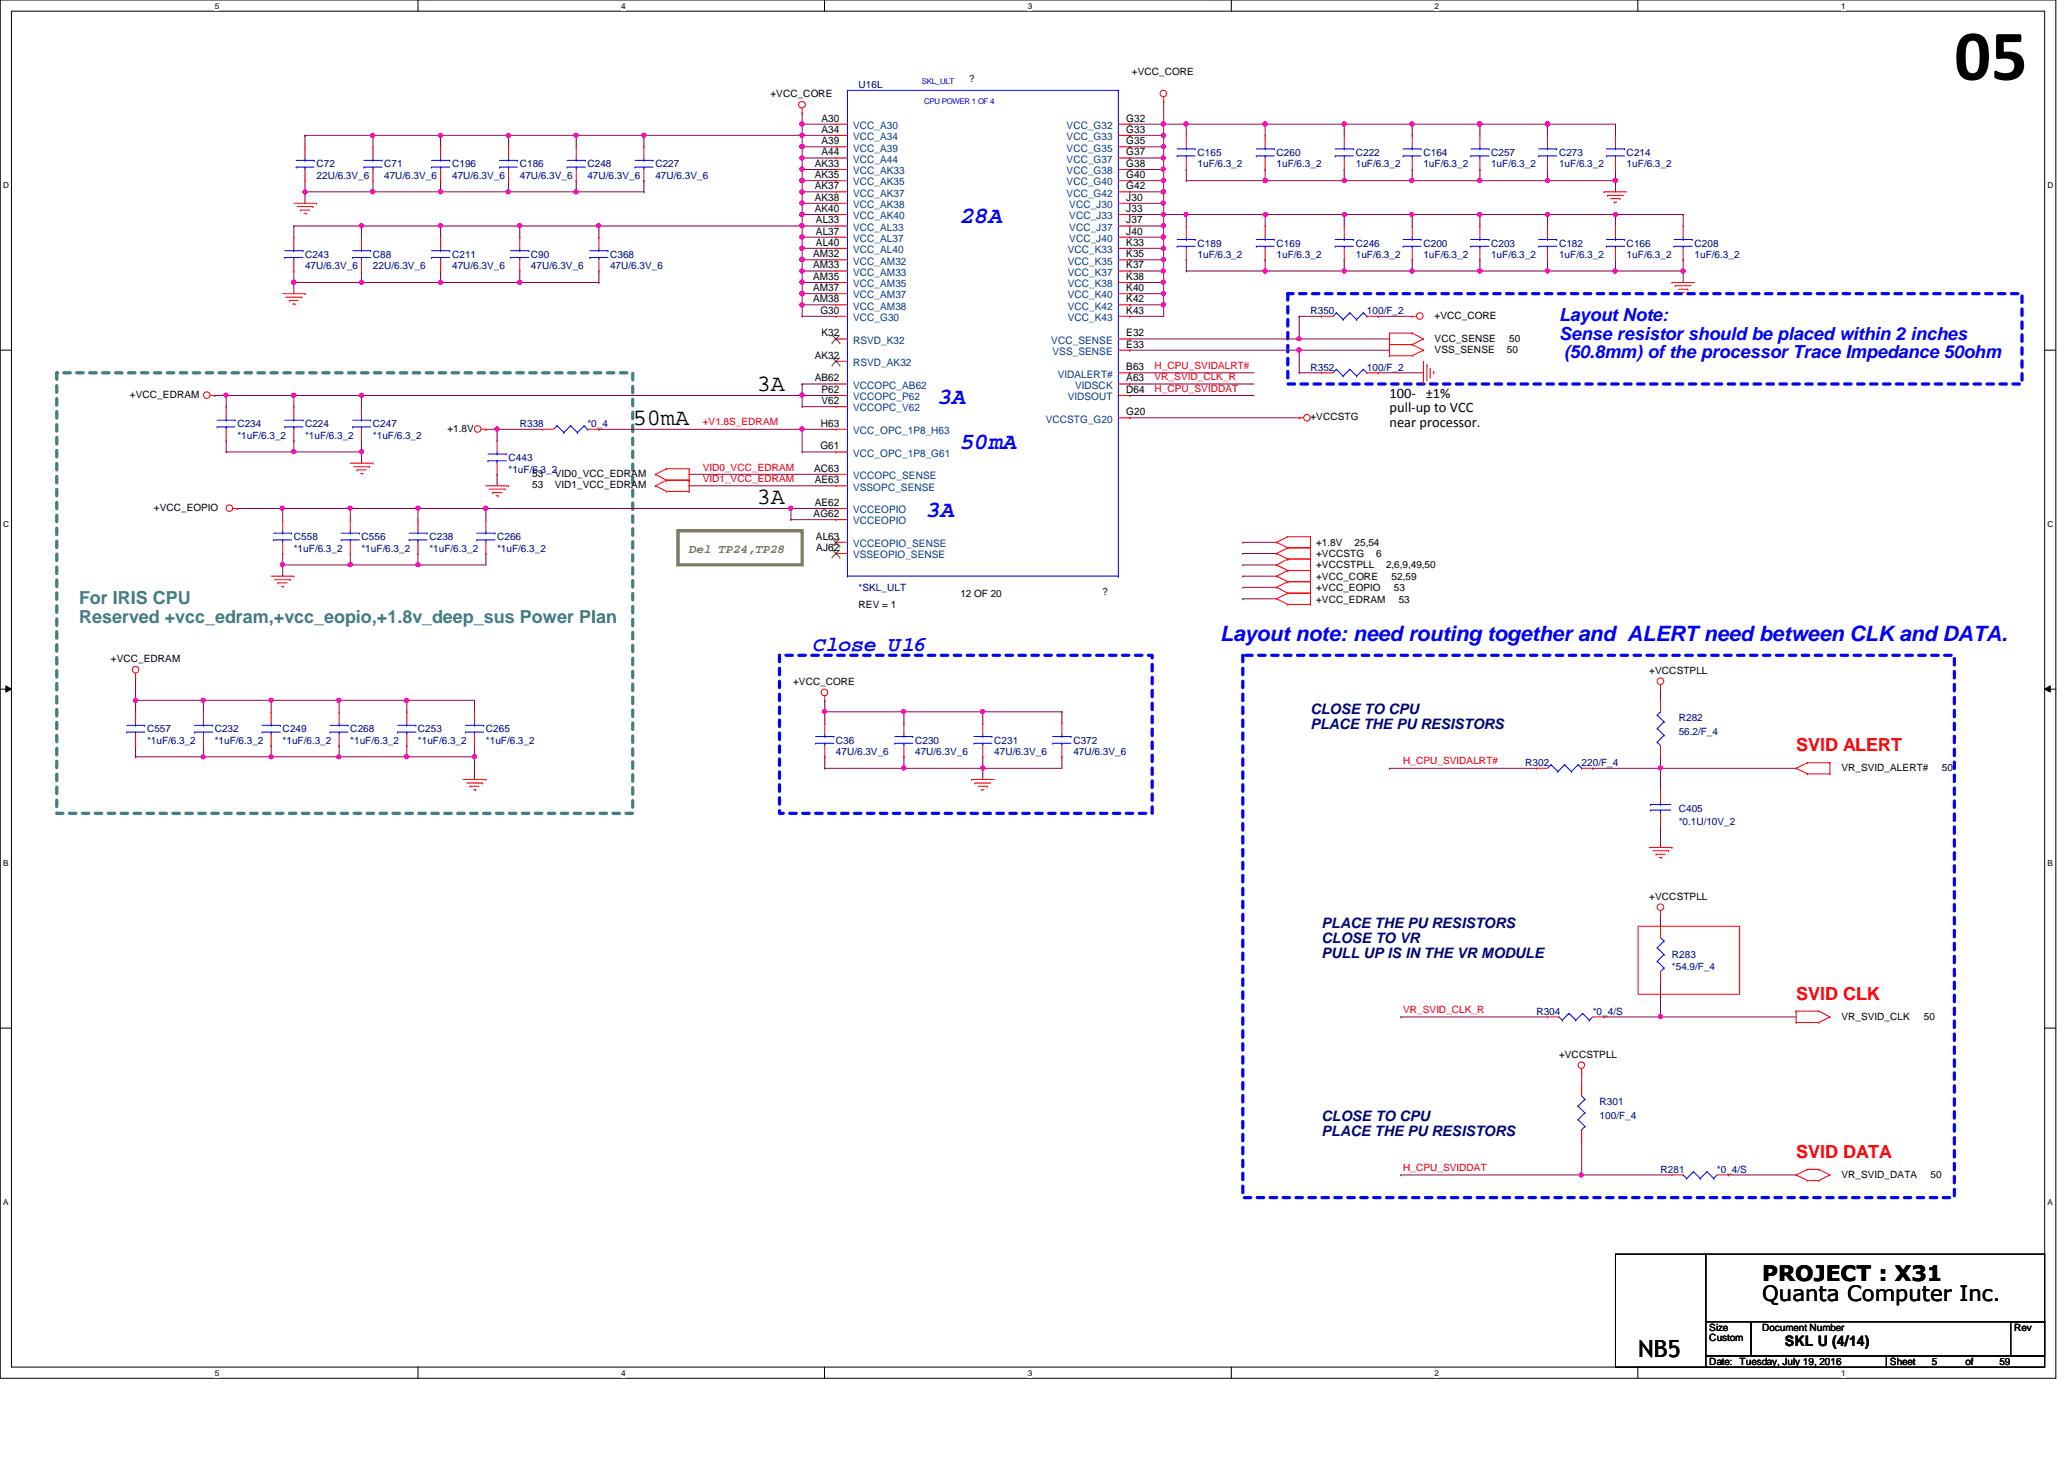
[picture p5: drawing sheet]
<svg xmlns="http://www.w3.org/2000/svg" width="297mm" height="210mm" viewBox="0 0 297 210" stroke-linecap="round" stroke-linejoin="round" font-family="sans-serif">
<defs><g id="words">
<text font-size="10.4" x="281.3" y="11.5">05</text>
<g font-size="3.4" fill="#00f">
<text x="138.2" y="32.1">28A</text>
<text x="135" y="58.1">3A</text>
<text x="138.2" y="64.6">50mA</text>
<text x="133.3" y="74.4">3A</text>
</g>
<g font-size="3.4">
<text x="108.9" y="56.3">3A</text>
<text x="91.1" y="61.2">50mA</text>
<text x="108.9" y="72.6">3A</text>
<text x="235.8" y="195.2">NB5</text>
</g>
<g font-size="3" fill="#00f">
<text x="117" y="93.6">Close U16</text>
<text x="175.6" y="92.2">Layout note: need routing together and ALERT need between CLK and DATA.</text>
</g>
<g font-size="3">
<text x="253.6" y="184.3">PROJECT : X31</text>
<text x="253.6" y="187.2">Quanta Computer Inc.</text>
</g>
<g font-size="2.6" fill="#00f">
<text x="224.4" y="46.2">Layout Note:</text>
<text x="224.4" y="48.9">Sense resistor should be placed within 2 inches</text>
<text x="225.1" y="51.5">(50.8mm) of the processor Trace Impedance 50ohm</text>
</g>
<g font-size="2.6" fill="#408080">
<text x="11.4" y="86.9">For IRIS CPU</text>
<text x="11.4" y="89.6">Reserved +vcc_edram,+vcc_eopio,+1.8v_deep_sus Power Plan</text>
</g>
<g font-size="2.6" fill="#f00">
<text x="258.5" y="108.1">SVID ALERT</text>
<text x="258.5" y="143.8">SVID CLK</text>
<text x="258.5" y="166.6">SVID DATA</text>
</g>
<g font-size="2.1">
<text x="200" y="57.2">100- ±1%</text>
<text x="200" y="59.3">pull-up to VCC</text>
<text x="200" y="61.4">near processor.</text>
<text x="256.9" y="193.7">SKL U (4/14)</text>
</g>
<g font-size="2.1" fill="#000080">
<text x="188.6" y="102.7">CLOSE TO CPU</text>
<text x="188.6" y="104.8">PLACE THE PU RESISTORS</text>
<text x="190.2" y="133.6">PLACE THE PU RESISTORS</text>
<text x="190.2" y="135.7">CLOSE TO VR</text>
<text x="190.2" y="137.9">PULL UP IS IN THE VR MODULE</text>
<text x="190.2" y="161.2">CLOSE TO CPU</text>
<text x="190.2" y="163.4">PLACE THE PU RESISTORS</text>
</g>
<text font-size="1.8" fill="#808040" x="99.2" y="79.6">Del TP24,TP28</text>
<g font-size="1.5">
<text x="118.2" y="17.5">A30</text>
<text x="162.1" y="17.5">G32</text>
<text x="118.2" y="19.1">A34</text>
<text x="118.2" y="20.7">A39</text>
<text x="118.2" y="22.4">A44</text>
<text x="162.1" y="19.1">G33</text>
<text x="162.1" y="20.7">G35</text>
<text x="162.1" y="22.4">G37</text>
<text x="117.3" y="24">AK33</text>
<text x="117.3" y="25.6">AK35</text>
<text x="117.3" y="27.2">AK37</text>
<text x="117.3" y="28.9">AK38</text>
<text x="162.1" y="24">G38</text>
<text x="162.1" y="25.6">G40</text>
<text x="162.1" y="27.2">G42</text>
<text x="162.1" y="28.9">J30</text>
<text x="117.3" y="30.5">AK40</text>
<text x="117.4" y="32.1">AL33</text>
<text x="117.4" y="33.7">AL37</text>
<text x="117.4" y="35.3">AL40</text>
<text x="162.1" y="30.5">J33</text>
<text x="162.1" y="32.1">J37</text>
<text x="162.1" y="33.7">J40</text>
<text x="162.1" y="35.3">K33</text>
<text x="117" y="37">AM32</text>
<text x="117" y="38.6">AM33</text>
<text x="117" y="40.3">AM35</text>
<text x="117" y="41.9">AM37</text>
<text x="162.1" y="37">K35</text>
<text x="162.1" y="38.6">K37</text>
<text x="162.1" y="40.3">K38</text>
<text x="162.1" y="41.9">K40</text>
<text x="117" y="43.5">AM38</text>
<text x="118.1" y="45.1">G30</text>
<text x="162.1" y="43.5">K42</text>
<text x="162.1" y="45.1">K43</text>
<text x="117.3" y="51.6">AK32</text>
<text x="118.2" y="48.4">K32</text>
<text x="162.1" y="48.4">E32</text>
<text x="162.1" y="53.3">B63</text>
<text x="162.1" y="50">E33</text>
<text x="117.3" y="54.9">AB62</text>
<text x="118.2" y="56.5">P62</text>
<text x="118.2" y="58.1">V62</text>
<text x="162.1" y="54.9">A63</text>
<text x="162.1" y="56.5">D64</text>
<text x="162.1" y="59.7">G20</text>
<text x="118.1" y="64.6">G61</text>
<text x="118.1" y="61.4">H63</text>
<text x="117.2" y="67.9">AC63</text>
<text x="117.3" y="69.5">AE63</text>
<text x="117.1" y="74.4">AG62</text>
<text x="117.3" y="72.8">AE62</text>
<text x="117.4" y="77.6">AL63</text>
<text x="117.5" y="79.2">AJ62</text>
</g>
<g font-size="1.5" fill="#004080">
<text x="122.8" y="18.5">VCC_A30</text>
<text x="122.8" y="20.2">VCC_A34</text>
<text x="122.8" y="21.8">VCC_A39</text>
<text x="122.8" y="23.4">VCC_A44</text>
<text x="153.5" y="18.5">VCC_G32</text>
<text x="153.5" y="20.2">VCC_G33</text>
<text x="153.5" y="21.8">VCC_G35</text>
<text x="153.5" y="23.4">VCC_G37</text>
<text x="122.8" y="25.1">VCC_AK33</text>
<text x="122.8" y="26.7">VCC_AK35</text>
<text x="122.8" y="28.3">VCC_AK37</text>
<text x="122.8" y="29.9">VCC_AK38</text>
<text x="153.5" y="25.1">VCC_G38</text>
<text x="153.5" y="26.7">VCC_G40</text>
<text x="153.5" y="28.3">VCC_G42</text>
<text x="153.9" y="29.9">VCC_J30</text>
<text x="122.8" y="31.5">VCC_AK40</text>
<text x="122.8" y="33.2">VCC_AL33</text>
<text x="122.8" y="34.8">VCC_AL37</text>
<text x="153.9" y="31.5">VCC_J33</text>
<text x="153.9" y="33.2">VCC_J37</text>
<text x="153.9" y="34.8">VCC_J40</text>
<text x="122.8" y="36.4">VCC_AL40</text>
<text x="122.8" y="38.1">VCC_AM32</text>
<text x="122.8" y="39.7">VCC_AM33</text>
<text x="122.8" y="41.3">VCC_AM35</text>
<text x="153.7" y="36.4">VCC_K33</text>
<text x="153.7" y="38.1">VCC_K35</text>
<text x="153.7" y="39.7">VCC_K37</text>
<text x="153.7" y="41.3">VCC_K38</text>
<text x="122.8" y="42.9">VCC_AM37</text>
<text x="122.8" y="44.5">VCC_AM38</text>
<text x="122.8" y="46.2">VCC_G30</text>
<text x="153.7" y="42.9">VCC_K40</text>
<text x="153.7" y="44.5">VCC_K42</text>
<text x="153.7" y="46.2">VCC_K43</text>
<text x="122.8" y="49.4">RSVD_K32</text>
<text x="122.8" y="52.7">RSVD_AK32</text>
<text x="151.3" y="49.4">VCC_SENSE</text>
<text x="151.5" y="51.1">VSS_SENSE</text>
<text x="122.8" y="55.9">VCCOPC_AB62</text>
<text x="122.8" y="57.6">VCCOPC_P62</text>
<text x="122.8" y="59.2">VCCOPC_V62</text>
<text x="152.2" y="54.3">VIDALERT#</text>
<text x="153.7" y="57.6">VIDSOUT</text>
<text x="154.7" y="55.9">VIDSCK</text>
<text x="122.8" y="62.4">VCC_OPC_1P8_H63</text>
<text x="122.8" y="65.7">VCC_OPC_1P8_G61</text>
<text x="150.5" y="60.8">VCCSTG_G20</text>
<text x="122.8" y="68.9">VCCOPC_SENSE</text>
<text x="122.8" y="70.6">VSSOPC_SENSE</text>
<text x="122.8" y="73.8">VCCEOPIO</text>
<text x="122.8" y="75.4">VCCEOPIO</text>
<text x="122.8" y="78.7">VCCEOPIO_SENSE</text>
<text x="122.8" y="80.3">VSSEOPIO_SENSE</text>
</g>
<g font-size="1.4">
<text x="139.5" y="11.7">?</text>
<text x="162.9" y="10.8">+VCC_CORE</text>
<text x="110.9" y="14">+VCC_CORE</text>
<text x="206.5" y="45.9">+VCC_CORE</text>
<text x="206.5" y="49.1">VCC_SENSE</text>
<text x="206.5" y="50.8">VSS_SENSE</text>
<text x="216.9" y="50.8">50</text>
<text x="217.2" y="49.1">50</text>
<text x="18.7" y="57.3">+VCC_EDRAM</text>
<text x="64.4" y="62.1">+1.8V</text>
<text x="188.6" y="60.5">+VCCSTG</text>
<text x="76.6" y="68.6">53</text>
<text x="76.6" y="70.3">53</text>
<text x="79.8" y="68.6">VID0_VCC_EDRAM</text>
<text x="79.8" y="70.3">VID1_VCC_EDRAM</text>
<text x="22.1" y="73.5">+VCC_EOPIO</text>
<text x="189.4" y="78.6">+1.8V</text>
<text x="189.4" y="80.2">+VCCSTG</text>
<text x="189.4" y="81.8">+VCCSTPLL</text>
<text x="189.4" y="83.4">+VCC_CORE</text>
<text x="194.9" y="78.6">25,54</text>
<text x="198" y="80.2">6</text>
<text x="199.5" y="81.8">2,6,9,49,50</text>
<text x="200.3" y="83.4">52,59</text>
<text x="123.6" y="87.5">REV = 1</text>
<text x="138.2" y="85.9">12 OF 20</text>
<text x="158.7" y="85.6">?</text>
<text x="189.4" y="85">+VCC_EOPIO</text>
<text x="189.4" y="86.7">+VCC_EDRAM</text>
<text x="200.6" y="85">53</text>
<text x="201.3" y="86.7">53</text>
<text x="16" y="95.3">+VCC_EDRAM</text>
<text x="114.1" y="98.6">+VCC_CORE</text>
<text x="237.4" y="96.9">+VCCSTPLL</text>
<text x="265" y="110.9">VR_SVID_ALERT#</text>
<text x="279.5" y="110.9">50</text>
<text x="237.4" y="129.5">+VCCSTPLL</text>
<text x="265" y="146.7">VR_SVID_CLK</text>
<text x="276.9" y="146.7">50</text>
<text x="224.4" y="152.2">+VCCSTPLL</text>
<text x="265" y="169.4">VR_SVID_DATA</text>
<text x="277.8" y="169.4">50</text>
<text x="246" y="191.5">Size</text>
<text x="253.6" y="191.5">Document Number</text>
<text x="289.9" y="191.5">Rev</text>
<text x="246" y="196.4">Date: Tuesday, July 19, 2016</text>
<text x="246" y="193">Custom</text>
<text x="272" y="196.4">Sheet</text>
<text x="278" y="196.4">5</text>
<text x="282.9" y="196.4">of</text>
<text x="287.7" y="196.4">59</text>
</g>
<g font-size="1.4" fill="#000080">
<text x="123.6" y="12.7">U16L</text>
<text x="172.3" y="22.5">C165</text>
<text x="183.7" y="22.5">C260</text>
<text x="195.1" y="22.5">C222</text>
<text x="204.8" y="22.5">C164</text>
<text x="214.6" y="22.5">C257</text>
<text x="224.4" y="22.5">C273</text>
<text x="234.1" y="22.5">C214</text>
<text x="45.5" y="24.1">C72</text>
<text x="45.5" y="25.7">22U/6.3V_6</text>
<text x="55.3" y="24.1">C71</text>
<text x="55.3" y="25.7">47U/6.3V_6</text>
<text x="65.1" y="24.1">C196</text>
<text x="65.1" y="25.7">47U/6.3V_6</text>
<text x="74.8" y="24.1">C186</text>
<text x="74.8" y="25.7">47U/6.3V_6</text>
<text x="84.5" y="24.1">C248</text>
<text x="84.5" y="25.7">47U/6.3V_6</text>
<text x="94.3" y="24.1">C227</text>
<text x="94.3" y="25.7">47U/6.3V_6</text>
<text x="172.3" y="24.1">1uF/6.3_2</text>
<text x="183.7" y="24.1">1uF/6.3_2</text>
<text x="195.1" y="24.1">1uF/6.3_2</text>
<text x="204.8" y="24.1">1uF/6.3_2</text>
<text x="214.6" y="24.1">1uF/6.3_2</text>
<text x="224.4" y="24.1">1uF/6.3_2</text>
<text x="234.1" y="24.1">1uF/6.3_2</text>
<text x="172.3" y="35.5">C189</text>
<text x="183.7" y="35.5">C169</text>
<text x="195.1" y="35.5">C246</text>
<text x="204.8" y="35.5">C200</text>
<text x="214.6" y="35.5">C203</text>
<text x="224.4" y="35.5">C182</text>
<text x="234.1" y="35.5">C166</text>
<text x="243.9" y="35.5">C208</text>
<text x="43.9" y="37.1">C243</text>
<text x="43.9" y="38.7">47U/6.3V_6</text>
<text x="53.7" y="37.1">C88</text>
<text x="53.7" y="38.7">22U/6.3V_6</text>
<text x="65.1" y="37.1">C211</text>
<text x="65.1" y="38.7">47U/6.3V_6</text>
<text x="76.4" y="37.1">C90</text>
<text x="76.4" y="38.7">47U/6.3V_6</text>
<text x="87.8" y="37.1">C368</text>
<text x="87.8" y="38.7">47U/6.3V_6</text>
<text x="172.3" y="37.1">1uF/6.3_2</text>
<text x="183.7" y="37.1">1uF/6.3_2</text>
<text x="195.1" y="37.1">1uF/6.3_2</text>
<text x="204.8" y="37.1">1uF/6.3_2</text>
<text x="214.6" y="37.1">1uF/6.3_2</text>
<text x="224.4" y="37.1">1uF/6.3_2</text>
<text x="234.1" y="37.1">1uF/6.3_2</text>
<text x="243.9" y="37.1">1uF/6.3_2</text>
<text x="188.6" y="45.2">R350</text>
<text x="196.7" y="45.2">100/F_2</text>
<text x="188.6" y="53.3">R352</text>
<text x="196.7" y="53.3">100/F_2</text>
<text x="34.2" y="61.5">C234</text>
<text x="34.2" y="63.1">*1uF/6.3_2</text>
<text x="43.9" y="61.5">C224</text>
<text x="43.9" y="63.1">*1uF/6.3_2</text>
<text x="53.7" y="61.5">C247</text>
<text x="53.7" y="63.1">*1uF/6.3_2</text>
<text x="74.8" y="61.5">R338</text>
<text x="84.5" y="61.5">*0_4</text>
<text x="73.2" y="66.4">C443</text>
<text x="73.2" y="68">*1uF/6.3_2</text>
<text x="42.3" y="77.7">C558</text>
<text x="52" y="77.7">C556</text>
<text x="61.8" y="77.7">C238</text>
<text x="71.5" y="77.7">C266</text>
<text x="42.3" y="79.4">*1uF/6.3_2</text>
<text x="52" y="79.4">*1uF/6.3_2</text>
<text x="61.8" y="79.4">*1uF/6.3_2</text>
<text x="71.5" y="79.4">*1uF/6.3_2</text>
<text x="123.6" y="85">*SKL_ULT</text>
<text x="21.2" y="105.4">C557</text>
<text x="21.2" y="107">*1uF/6.3_2</text>
<text x="30.9" y="105.4">C232</text>
<text x="30.9" y="107">*1uF/6.3_2</text>
<text x="40.7" y="105.4">C249</text>
<text x="40.7" y="107">*1uF/6.3_2</text>
<text x="50.4" y="105.4">C268</text>
<text x="50.4" y="107">*1uF/6.3_2</text>
<text x="60.2" y="105.4">C253</text>
<text x="60.2" y="107">*1uF/6.3_2</text>
<text x="69.9" y="105.4">C265</text>
<text x="69.9" y="107">*1uF/6.3_2</text>
<text x="120.3" y="107">C36</text>
<text x="131.7" y="107">C230</text>
<text x="143.1" y="107">C231</text>
<text x="154.5" y="107">C372</text>
<text x="241.6" y="103.8">R282</text>
<text x="241.6" y="105.7">56.2/F_4</text>
<text x="120.3" y="108.6">47U/6.3V_6</text>
<text x="131.7" y="108.6">47U/6.3V_6</text>
<text x="143.1" y="108.6">47U/6.3V_6</text>
<text x="154.5" y="108.6">47U/6.3V_6</text>
<text x="219.5" y="110.2">R302</text>
<text x="227.6" y="110.2">220/F_4</text>
<text x="241.6" y="116.8">C405</text>
<text x="241.6" y="118.7">*0.1U/10V_2</text>
<text x="240.6" y="137.9">R283</text>
<text x="240.6" y="139.5">*54.9/F_4</text>
<text x="221.1" y="146">R304</text>
<text x="229.2" y="146">*0_4/S</text>
<text x="230.2" y="159">R301</text>
<text x="230.2" y="161">100/F_4</text>
<text x="239" y="168.8">R281</text>
<text x="247.1" y="168.8">*0_4/S</text>
</g>
<g font-size="1.4" fill="#f00">
<text x="166.2" y="53.1">H_CPU_SVIDALRT#</text>
<text x="166.2" y="56.3">H_CPU_SVIDDAT</text>
<text x="166.2" y="54.7">VR_SVID_CLK_R</text>
<text x="101.1" y="61.2">+V1.8S_EDRAM</text>
<text x="101.1" y="67.7">VID0_VCC_EDRAM</text>
<text x="101.1" y="69.3">VID1_VCC_EDRAM</text>
<text x="201.9" y="110">H_CPU_SVIDALRT#</text>
<text x="201.9" y="145.8">VR_SVID_CLK_R</text>
<text x="201.9" y="168.5">H_CPU_SVIDDAT</text>
</g>
<g font-size="1.2">
<text x="30.9" y="1.2">5</text>
<text x="89.4" y="1.2">4</text>
<text x="147.9" y="1.2">3</text>
<text x="206.5" y="1.2">2</text>
<text x="265" y="1.2">1</text>
<text x=".5" y="27.1">D</text>
<text x="294.7" y="27.1">D</text>
<text x=".5" y="75.8">C</text>
<text x="294.7" y="75.8">C</text>
<text x=".5" y="124.6">B</text>
<text x="294.7" y="124.6">B</text>
<text x=".5" y="173.4">A</text>
<text x="294.7" y="173.4">A</text>
<text x="30.9" y="197.9">5</text>
<text x="89.4" y="197.9">4</text>
<text x="147.9" y="197.9">3</text>
<text x="206.5" y="197.9">2</text>
<text x="265" y="197.9">1</text>
</g>
<g font-size="1.1" fill="#00f">
<text x="132.7" y="12">SKL_ULT</text>
<text x="133" y="14.9">CPU POWER 1 OF 4</text>
</g>
</g></defs>
<path d="M0 0h295.9v198.3h-295.9zM1.6 1.6h292.7v195.1h-292.7z" fill="none" stroke="#000" stroke-width=".14"/>
<g fill="#fff">
<path d="M30.9 .2h.6v1.3h-.6z"/>
<path d="M30.9 196.8h.6v1.4h-.6z"/>
</g>
<path d="M60.2 0v1.6M60.2 196.7v1.6" fill="none" stroke="#000" stroke-width=".14"/>
<g fill="#fff">
<path d="M89.4 .2h.6v1.3h-.6z"/>
<path d="M89.4 196.8h.6v1.4h-.6z"/>
</g>
<path d="M118.7 0v1.6M118.7 196.7v1.6" fill="none" stroke="#000" stroke-width=".14"/>
<g fill="#fff">
<path d="M147.9 .2h.6v1.3h-.6z"/>
<path d="M147.9 196.8h.6v1.4h-.6z"/>
</g>
<path d="M177.2 0v1.6M177.2 196.7v1.6" fill="none" stroke="#000" stroke-width=".14"/>
<g fill="#fff">
<path d="M206.5 .2h.5v1.3h-.5z"/>
<path d="M206.5 196.8h.5v1.4h-.5z"/>
</g>
<path d="M235.7 0v1.6M235.7 196.7v1.6" fill="none" stroke="#000" stroke-width=".14"/>
<g fill="#fff">
<path d="M265 .2h.6v1.3h-.6z"/>
<path d="M265 196.8h.6v1.4h-.6z"/>
<path d="M.5 26h.8v1.3h-.8z"/>
<path d="M294.7 26h.8v1.3h-.8z"/>
<path d="M.5 74.8h.8v1.3h-.8z"/>
<path d="M294.7 74.8h.8v1.3h-.8z"/>
</g>
<path d="M0 50.4h1.6M294.3 50.4h1.6" fill="none" stroke="#000" stroke-width=".14"/>
<g fill="#fff">
<path d="M.5 123.5h.7v1.3h-.7z"/>
<path d="M294.7 123.5h.7v1.3h-.7z"/>
</g>
<path d="M0 99.1h1.6M.8 98.7l.8 .4-.8 .5zM294.3 99.1l.8-.4v.9zM294.3 99.1h1.6" fill="none" stroke="#000" stroke-width=".14"/>
<path d="M.8 98.7l.8 .4-.8 .5zM294.3 99.1l.8-.4v.9z" fill="#000"/>
<g fill="#fff">
<path d="M.5 172.3h.7v1.3h-.7z"/>
<path d="M294.7 172.3h.7v1.3h-.7z"/>
</g>
<path d="M0 147.9h1.6M294.3 147.9h1.6" fill="none" stroke="#000" stroke-width=".14"/>
<path d="M185.3 42.2h105.7v13h-105.7zM112.2 94.3h53.6v22.7h-53.6zM178.9 94.3h102.4v78h-102.4z" fill="none" stroke="#00f" stroke-width=".47" stroke-dasharray=".9 .9"/>
<path d="M235.8 133.3h14.6v9.7h-14.6z" fill="none" stroke="#f00" stroke-width=".14"/>
<path d="M8.2 53.6h82.9v63.4h-82.9z" fill="none" stroke="#408080" stroke-width=".47" stroke-dasharray=".9 .9"/>
<path d="M97.6 76.4h17.8v4.9h-17.8z" fill="none" stroke="#808040" stroke-width=".47"/>
<path d="M115.4 17.9h.1M115.4 17.9h4.9M115.4 17.9v1.6" fill="none" stroke="#800040" stroke-width=".14"/>
<circle cx="115.4" cy="17.8" r=".32" fill="#f0f"/>
<circle cx="115.4" cy="17.8" r=".32" fill="none" stroke="#f0f" stroke-width=".14"/>
<path d="M115.4 19.5h.1M115.4 19.5h4.9M115.4 21.1h.1M115.4 21.1h4.9" fill="none" stroke="#800040" stroke-width=".14"/>
<circle cx="115.4" cy="21.1" r=".31" fill="#f0f"/>
<circle cx="115.4" cy="21.1" r=".31" fill="none" stroke="#f0f" stroke-width=".14"/>
<path d="M115.4 21.1h.1M115.4 21.1v1.6" fill="none" stroke="#800040" stroke-width=".14"/>
<circle cx="115.4" cy="22.7" r=".31" fill="#f0f"/>
<circle cx="115.4" cy="22.7" r=".31" fill="none" stroke="#f0f" stroke-width=".14"/>
<path d="M115.4 22.7h.1M115.4 24.4h.1M115.4 26h.1M115.4 22.7h4.9M115.4 24.4h4.9M115.4 26h4.9M115.4 26v1.6" fill="none" stroke="#800040" stroke-width=".14"/>
<circle cx="115.4" cy="27.6" r=".31" fill="#f0f"/>
<circle cx="115.4" cy="27.6" r=".31" fill="none" stroke="#f0f" stroke-width=".14"/>
<circle cx="115.4" cy="26" r=".32" fill="#f0f"/>
<circle cx="115.4" cy="26" r=".32" fill="none" stroke="#f0f" stroke-width=".14"/>
<path d="M115.4 27.6h.1M115.4 29.3h.1M115.4 27.6h4.9M115.4 27.6v3.3M115.4 29.3h4.9" fill="none" stroke="#800040" stroke-width=".14"/>
<circle cx="115.4" cy="30.9" r=".31" fill="#f0f"/>
<circle cx="115.4" cy="30.9" r=".31" fill="none" stroke="#f0f" stroke-width=".14"/>
<circle cx="115.4" cy="29.2" r=".31" fill="#f0f"/>
<circle cx="115.4" cy="29.2" r=".31" fill="none" stroke="#f0f" stroke-width=".14"/>
<path d="M115.4 30.9h.1M115.4 32.5h.1M115.4 34.1h.1M115.4 30.9h4.9M115.4 30.9v1.6M115.4 34.1v1.6M115.4 32.5h4.9M115.4 34.1h4.9" fill="none" stroke="#800040" stroke-width=".14"/>
<circle cx="115.4" cy="35.7" r=".31" fill="#f0f"/>
<circle cx="115.4" cy="35.7" r=".31" fill="none" stroke="#f0f" stroke-width=".14"/>
<circle cx="115.4" cy="34.1" r=".32" fill="#f0f"/>
<circle cx="115.4" cy="34.1" r=".32" fill="none" stroke="#f0f" stroke-width=".14"/>
<path d="M115.4 35.7h.1M115.4 37.4h.1M115.4 35.7h4.9M115.4 35.7v3.3M115.4 37.4h4.9" fill="none" stroke="#800040" stroke-width=".14"/>
<circle cx="115.4" cy="39" r=".31" fill="#f0f"/>
<circle cx="115.4" cy="39" r=".31" fill="none" stroke="#f0f" stroke-width=".14"/>
<circle cx="115.4" cy="37.3" r=".31" fill="#f0f"/>
<circle cx="115.4" cy="37.3" r=".31" fill="none" stroke="#f0f" stroke-width=".14"/>
<path d="M115.4 39h.1M115.4 39h4.9M115.4 40.6h.1M115.4 42.2h.1M115.4 40.6h4.9M115.4 42.2h4.9M115.4 42.2v1.7" fill="none" stroke="#800040" stroke-width=".14"/>
<circle cx="115.4" cy="42.2" r=".32" fill="#f0f"/>
<circle cx="115.4" cy="42.2" r=".32" fill="none" stroke="#f0f" stroke-width=".14"/>
<path d="M115.4 43.9h.1M115.4 43.9h4.9" fill="none" stroke="#800040" stroke-width=".14"/>
<circle cx="115.4" cy="43.9" r=".31" fill="#f0f"/>
<circle cx="115.4" cy="43.9" r=".31" fill="none" stroke="#f0f" stroke-width=".14"/>
<path d="M92.7 19.5h.1M92.7 19.5v1.6M92.7 19.5h22.7M115.4 32.5h.1M115.4 32.5v1.6M115.4 43.9h.1M115.4 45.5h.1M115.4 43.9v1.6M115.4 45.5h4.9" fill="none" stroke="#800040" stroke-width=".14"/>
<circle cx="115.4" cy="19.5" r=".31" fill="#f0f"/>
<circle cx="115.4" cy="19.5" r=".31" fill="none" stroke="#f0f" stroke-width=".14"/>
<circle cx="92.7" cy="19.5" r=".3" fill="#f0f"/>
<circle cx="92.7" cy="19.5" r=".3" fill="none" stroke="#f0f" stroke-width=".14"/>
<path d="M73.2 19.5h9.7M82.9 19.5h.1M92.7 26h.1M92.7 26v1.6" fill="none" stroke="#800040" stroke-width=".14"/>
<circle cx="73.1" cy="19.5" r=".3" fill="#f0f"/>
<circle cx="73.1" cy="19.5" r=".3" fill="none" stroke="#f0f" stroke-width=".14"/>
<circle cx="82.9" cy="19.5" r=".31" fill="#f0f"/>
<circle cx="82.9" cy="19.5" r=".31" fill="none" stroke="#f0f" stroke-width=".14"/>
<path d="M162.6 17.9h.1M162.6 19.5h.1M162.6 17.9h4.9M162.6 19.5h4.9M167.5 19.5h.1M167.5 19.5v1.6" fill="none" stroke="#800040" stroke-width=".14"/>
<circle cx="167.4" cy="21.1" r=".3" fill="#f0f"/>
<circle cx="167.4" cy="21.1" r=".3" fill="none" stroke="#f0f" stroke-width=".14"/>
<path d="M162.6 21.1h.1M162.6 22.7h.1M162.6 21.1h4.9M167.5 21.1h.1M167.5 21.1v1.6h-4.9" fill="none" stroke="#800040" stroke-width=".14"/>
<circle cx="167.4" cy="22.7" r=".3" fill="#f0f"/>
<circle cx="167.4" cy="22.7" r=".3" fill="none" stroke="#f0f" stroke-width=".14"/>
<path d="M162.6 24.4h.1M167.5 22.7h.1M167.5 22.7v1.7h-4.9" fill="none" stroke="#800040" stroke-width=".14"/>
<circle cx="167.4" cy="24.3" r=".3" fill="#f0f"/>
<circle cx="167.4" cy="24.3" r=".3" fill="none" stroke="#f0f" stroke-width=".14"/>
<path d="M162.6 26h.1M162.6 26h4.9M167.5 24.4h.1M167.5 26h.1M167.5 24.4v3.2" fill="none" stroke="#800040" stroke-width=".14"/>
<circle cx="167.4" cy="27.6" r=".3" fill="#f0f"/>
<circle cx="167.4" cy="27.6" r=".3" fill="none" stroke="#f0f" stroke-width=".14"/>
<circle cx="167.4" cy="26" r=".31" fill="#f0f"/>
<circle cx="167.4" cy="26" r=".31" fill="none" stroke="#f0f" stroke-width=".14"/>
<path d="M162.6 27.6h.1M162.6 27.6h4.9M167.5 27.6h.1M167.5 27.6v1.7" fill="none" stroke="#800040" stroke-width=".14"/>
<circle cx="167.4" cy="29.2" r=".3" fill="#f0f"/>
<circle cx="167.4" cy="29.2" r=".3" fill="none" stroke="#f0f" stroke-width=".14"/>
<path d="M162.6 29.3h.1M162.6 30.9h.1M162.6 32.5h.1M162.6 34.1h.1M162.6 29.3h4.9M162.6 32.5h4.9M162.6 34.1h4.9M167.5 29.3h.1M167.5 34.1h.1M167.5 29.3v1.6h-4.9M167.5 34.1v1.6" fill="none" stroke="#800040" stroke-width=".14"/>
<circle cx="167.4" cy="34.1" r=".31" fill="#f0f"/>
<circle cx="167.4" cy="34.1" r=".31" fill="none" stroke="#f0f" stroke-width=".14"/>
<path d="M162.6 35.7h.1M162.6 35.7h4.9M167.5 35.7h.1M167.5 35.7v1.7" fill="none" stroke="#800040" stroke-width=".14"/>
<circle cx="167.4" cy="35.7" r=".3" fill="#f0f"/>
<circle cx="167.4" cy="35.7" r=".3" fill="none" stroke="#f0f" stroke-width=".14"/>
<path d="M162.6 37.4h.1M162.6 39h.1M162.6 37.4h4.9M162.6 39h4.9M162.6 40.6h.1M162.6 42.2h.1M162.6 40.6h4.9M162.6 42.2h4.9M167.5 40.6h.1M167.5 42.2h.1M167.5 40.6v3.3" fill="none" stroke="#800040" stroke-width=".14"/>
<circle cx="167.4" cy="43.9" r=".3" fill="#f0f"/>
<circle cx="167.4" cy="43.9" r=".3" fill="none" stroke="#f0f" stroke-width=".14"/>
<circle cx="167.4" cy="42.2" r=".31" fill="#f0f"/>
<circle cx="167.4" cy="42.2" r=".31" fill="none" stroke="#f0f" stroke-width=".14"/>
<path d="M167.5 30.9h.1M167.5 30.9v1.6M242.2 39h.1M242.2 39v1.6M162.6 43.9h.1M162.6 45.5h.1M162.6 43.9h4.9M167.5 43.9h.1M167.5 43.9v1.6h-4.9" fill="none" stroke="#800040" stroke-width=".14"/>
<circle cx="167.4" cy="32.5" r=".3" fill="#f0f"/>
<circle cx="167.4" cy="32.5" r=".3" fill="none" stroke="#f0f" stroke-width=".14"/>
<path d="M167.5 17.9h.1M167.5 17.9v1.6" fill="none" stroke="#800040" stroke-width=".14"/>
<circle cx="167.4" cy="19.5" r=".3" fill="#f0f"/>
<circle cx="167.4" cy="19.5" r=".3" fill="none" stroke="#f0f" stroke-width=".14"/>
<path d="M167.5 37.4h.1M167.5 37.4v1.6" fill="none" stroke="#800040" stroke-width=".14"/>
<circle cx="167.4" cy="39" r=".3" fill="#f0f"/>
<circle cx="167.4" cy="39" r=".3" fill="none" stroke="#f0f" stroke-width=".14"/>
<circle cx="167.4" cy="37.3" r=".3" fill="#f0f"/>
<circle cx="167.4" cy="37.3" r=".3" fill="none" stroke="#f0f" stroke-width=".14"/>
<path d="M167.5 32.5h.1M167.5 39h.1M167.5 32.5v1.6M167.5 39v1.6" fill="none" stroke="#800040" stroke-width=".14"/>
<circle cx="167.4" cy="40.6" r=".3" fill="#f0f"/>
<circle cx="167.4" cy="40.6" r=".3" fill="none" stroke="#f0f" stroke-width=".14"/>
<path d="M115.4 39h.1M115.4 39v1.6" fill="none" stroke="#800040" stroke-width=".14"/>
<circle cx="115.4" cy="40.6" r=".31" fill="#f0f"/>
<circle cx="115.4" cy="40.6" r=".31" fill="none" stroke="#f0f" stroke-width=".14"/>
<path d="M115.4 24.4h.1M115.4 24.4v1.6" fill="none" stroke="#800040" stroke-width=".14"/>
<circle cx="115.4" cy="24.3" r=".31" fill="#f0f"/>
<circle cx="115.4" cy="24.3" r=".31" fill="none" stroke="#f0f" stroke-width=".14"/>
<g fill="none" stroke="#800040" stroke-width=".14">
<path d="M53.7 19.5h9.7M63.4 19.5h.1M73.2 19.5h.1M73.2 19.5v1.6M115.4 19.5h.1M115.4 16.3h.1M115.4 16.3v1.6M115.4 19.5v1.6M167.5 14.6h.1M167.5 14.6v3.3M73.2 26h.1M73.2 26v1.6"/>
<path d="M115.4 22.7h.1M115.4 22.7v1.7M115.4 40.6h.1M115.4 40.6v1.6"/>
</g>
<circle cx="53.6" cy="19.5" r=".3" fill="#f0f"/>
<circle cx="53.6" cy="19.5" r=".3" fill="none" stroke="#f0f" stroke-width=".14"/>
<circle cx="63.4" cy="19.5" r=".3" fill="#f0f"/>
<circle cx="63.4" cy="19.5" r=".3" fill="none" stroke="#f0f" stroke-width=".14"/>
<path d="M53.7 19.5h.1M53.7 19.5v1.6M53.7 26h.1M53.7 26v1.6" fill="none" stroke="#800040" stroke-width=".14"/>
<circle cx="53.6" cy="27.6" r=".3" fill="#f0f"/>
<circle cx="53.6" cy="27.6" r=".3" fill="none" stroke="#f0f" stroke-width=".14"/>
<path d="M162.6 48.8h.1M162.6 48.8h24.4" fill="none" stroke="#800040" stroke-width=".14"/>
<circle cx="186.9" cy="48.7" r=".3" fill="#f0f"/>
<circle cx="186.9" cy="48.7" r=".3" fill="none" stroke="#f0f" stroke-width=".14"/>
<path d="M187 50.4h.1M187 48.8h.1M187 45.5h.1M187 50.4h13M187 48.8h13M187 45.5h3.2M187 45.5v3.3M187 50.4v3.2" fill="none" stroke="#800040" stroke-width=".14"/>
<circle cx="186.9" cy="50.4" r=".31" fill="#f0f"/>
<circle cx="186.9" cy="50.4" r=".31" fill="none" stroke="#f0f" stroke-width=".14"/>
<g fill="none" stroke="#800040" stroke-width=".14">
<path d="M53.7 27.6h9.7M63.4 27.6h.1M73.2 27.6h9.7M82.9 27.6h.1M162.6 50.4h.1M162.6 56.9h.1M162.6 53.6h.1M162.6 55.2h.1M162.6 53.6h17.9M162.6 50.4h24.4M162.6 56.9h17.9M162.6 55.2h17.9"/>
<path d="M187 53.6h.1M187 53.6h3.2M198.3 53.6h.1M198.3 53.6h6.5M162.6 60.1h.1M162.6 60.1h24.4"/>
</g>
<circle cx="73.1" cy="27.6" r=".3" fill="#f0f"/>
<circle cx="73.1" cy="27.6" r=".3" fill="none" stroke="#f0f" stroke-width=".14"/>
<circle cx="82.9" cy="27.6" r=".31" fill="#f0f"/>
<circle cx="82.9" cy="27.6" r=".31" fill="none" stroke="#f0f" stroke-width=".14"/>
<path d="M43.9 19.5h.1M43.9 19.5v1.6M43.9 26h.1M43.9 26v1.6" fill="none" stroke="#800040" stroke-width=".14"/>
<circle cx="43.9" cy="27.6" r=".3" fill="#f0f"/>
<circle cx="43.9" cy="27.6" r=".3" fill="none" stroke="#f0f" stroke-width=".14"/>
<path d="M141.4 110.5h.1M141.4 110.5h11.4" fill="none" stroke="#800040" stroke-width=".14"/>
<circle cx="141.4" cy="110.5" r=".3" fill="#f0f"/>
<circle cx="141.4" cy="110.5" r=".3" fill="none" stroke="#f0f" stroke-width=".14"/>
<path d="M118.7 110.5h.1M118.7 110.5h22.7M130.1 110.5h.1" fill="none" stroke="#800040" stroke-width=".14"/>
<circle cx="130" cy="110.5" r=".3" fill="#f0f"/>
<circle cx="130" cy="110.5" r=".3" fill="none" stroke="#f0f" stroke-width=".14"/>
<path d="M130.1 102.4h.1M130.1 102.4h11.3M141.4 102.4h.1M141.4 102.4v1.6" fill="none" stroke="#800040" stroke-width=".14"/>
<circle cx="130" cy="102.4" r=".3" fill="#f0f"/>
<circle cx="130" cy="102.4" r=".3" fill="none" stroke="#f0f" stroke-width=".14"/>
<path d="M130.1 108.9h.1M130.1 108.9v1.6M141.4 102.4h.1M141.4 102.4h11.4M152.8 108.9h.1M152.8 108.9v1.6" fill="none" stroke="#800040" stroke-width=".14"/>
<circle cx="141.4" cy="102.4" r=".3" fill="#f0f"/>
<circle cx="141.4" cy="102.4" r=".3" fill="none" stroke="#f0f" stroke-width=".14"/>
<path d="M118.7 102.4h.1M118.7 102.4h11.4" fill="none" stroke="#800040" stroke-width=".14"/>
<circle cx="118.7" cy="102.4" r=".3" fill="#f0f"/>
<circle cx="118.7" cy="102.4" r=".3" fill="none" stroke="#f0f" stroke-width=".14"/>
<g fill="none" stroke="#800040" stroke-width=".14">
<path d="M43.9 19.5h.1M43.9 19.5h9.8M43.9 27.6h.1M43.9 27.6h9.8M43.9 27.6v1.7M118.7 108.9h.1M118.7 100.8h.1M118.7 102.4h.1M118.7 100.8v3.2M118.7 108.9v1.6M130.1 102.4h.1M130.1 102.4v1.6"/>
<path d="M141.4 108.9h.1M141.4 110.5h.1M141.4 108.9v3.2M152.8 102.4h.1M152.8 102.4v1.6M229.2 110.5h.1M229.2 110.5h29.3M239 110.5h.1M239 108.9h.1M239 108.9v4.9"/>
</g>
<circle cx="239" cy="110.5" r=".3" fill="#f0f"/>
<circle cx="239" cy="110.5" r=".3" fill="none" stroke="#f0f" stroke-width=".14"/>
<g fill="none" stroke="#800040" stroke-width=".14">
<path d="M200 110.5h.1M200 110.5h21.1M201.6 146.3h.1M201.6 146.3h21.1M227.6 154.4h.1M227.6 154.4v1.6M230.8 146.3h.1M230.8 146.3h27.7M239 141.4h.1M239 146.3h.1M239 141.4v4.9M227.6 169h.1"/>
<path d="M227.6 169h13"/>
</g>
<circle cx="239" cy="146.3" r=".3" fill="#f0f"/>
<circle cx="239" cy="146.3" r=".3" fill="none" stroke="#f0f" stroke-width=".14"/>
<g fill="none" stroke="#800040" stroke-width=".14">
<path d="M198.3 45.5h.1M198.3 45.5h4.9M71.5 61.8h.1M71.5 61.8v1.6M19.5 100.8h.1M19.5 100.8h29.3M29.3 100.8h.1M39 100.8h.1M48.8 107.3h.1M48.8 107.3v1.6M58.5 100.8h.1M58.5 100.8h9.8"/>
<path d="M239 118.7h.1M239 118.7v3.2M239 131.7h.1M239 131.7v1.6M227.6 164.2h.1M227.6 164.2v4.8M248.7 169h.1M248.7 169h9.8"/>
</g>
<circle cx="39" cy="100.7" r=".3" fill="#f0f"/>
<circle cx="39" cy="100.7" r=".3" fill="none" stroke="#f0f" stroke-width=".14"/>
<circle cx="29.3" cy="100.7" r=".3" fill="#f0f"/>
<circle cx="29.3" cy="100.7" r=".3" fill="none" stroke="#f0f" stroke-width=".14"/>
<path d="M52 56.9h.1M52 56.9h63.4M115.4 56.9h.1M115.4 56.9v1.6M99.2 68.2h.1M99.2 69.9h.1M99.2 68.2h21.1M99.2 69.9h21.1M40.7 81.3h.1M40.7 81.3h9.7M58.5 100.8h.1M58.5 100.8v1.6" fill="none" stroke="#800040" stroke-width=".14"/>
<circle cx="115.4" cy="56.8" r=".31" fill="#f0f"/>
<circle cx="115.4" cy="56.8" r=".31" fill="none" stroke="#f0f" stroke-width=".14"/>
<circle cx="52" cy="56.8" r=".3" fill="#f0f"/>
<circle cx="52" cy="56.8" r=".3" fill="none" stroke="#f0f" stroke-width=".14"/>
<path d="M71.5 61.8h.1M71.5 61.8h6.6M19.5 100.8h.1M19.5 100.8v1.6" fill="none" stroke="#800040" stroke-width=".14"/>
<circle cx="71.5" cy="61.7" r=".3" fill="#f0f"/>
<circle cx="71.5" cy="61.7" r=".3" fill="none" stroke="#f0f" stroke-width=".14"/>
<path d="M115.4 56.9h.1M115.4 56.9h4.9M19.5 108.9h.1M19.5 108.9h29.3M29.3 108.9h.1M39 107.3h.1M39 108.9h.1M39 107.3v1.6" fill="none" stroke="#800040" stroke-width=".14"/>
<circle cx="39" cy="108.9" r=".3" fill="#f0f"/>
<circle cx="39" cy="108.9" r=".3" fill="none" stroke="#f0f" stroke-width=".14"/>
<circle cx="29.3" cy="108.9" r=".3" fill="#f0f"/>
<circle cx="29.3" cy="108.9" r=".3" fill="none" stroke="#f0f" stroke-width=".14"/>
<path d="M50.4 73.2h.1M50.4 73.2h9.8" fill="none" stroke="#800040" stroke-width=".14"/>
<circle cx="60.2" cy="73.1" r=".3" fill="#f0f"/>
<circle cx="60.2" cy="73.1" r=".3" fill="none" stroke="#f0f" stroke-width=".14"/>
<circle cx="50.4" cy="73.1" r=".31" fill="#f0f"/>
<circle cx="50.4" cy="73.1" r=".31" fill="none" stroke="#f0f" stroke-width=".14"/>
<path d="M40.7 81.3h.1M40.7 81.3v1.6M48.8 100.8h.1M48.8 100.8h9.7M58.5 108.9h.1M58.5 107.3h.1M58.5 108.9h9.8M58.5 107.3v1.6M68.3 100.8h.1M68.3 100.8v1.6" fill="none" stroke="#800040" stroke-width=".14"/>
<circle cx="58.5" cy="100.7" r=".31" fill="#f0f"/>
<circle cx="58.5" cy="100.7" r=".31" fill="none" stroke="#f0f" stroke-width=".14"/>
<circle cx="48.8" cy="100.7" r=".3" fill="#f0f"/>
<circle cx="48.8" cy="100.7" r=".3" fill="none" stroke="#f0f" stroke-width=".14"/>
<g fill="none" stroke="#800040" stroke-width=".14">
<path d="M52 56.9h.1M52 56.9v1.6M115.4 55.2h.1M115.4 55.2v1.7M50.4 79.6h.1M50.4 79.6v1.7M69.9 61.8h.1M69.9 61.8h1.6M71.5 68.2h.1M71.5 68.2v1.7M29.3 100.8h.1M29.3 107.3h.1"/>
<path d="M29.3 100.8v1.6M29.3 107.3v1.6M68.3 107.3h.1M68.3 107.3v1.6"/>
</g>
<circle cx="68.3" cy="108.9" r=".3" fill="#f0f"/>
<circle cx="68.3" cy="108.9" r=".3" fill="none" stroke="#f0f" stroke-width=".14"/>
<path d="M115.4 55.2h.1M115.4 58.5h.1M115.4 55.2h4.9M115.4 58.5h4.9M40.7 79.6h.1M40.7 79.6v1.7M52 65h.1M52 65v1.6M19.5 107.3h.1M19.5 107.3v1.6M39 100.8h.1M39 100.8v1.6" fill="none" stroke="#800040" stroke-width=".14"/>
<circle cx="40.6" cy="81.2" r=".3" fill="#f0f"/>
<circle cx="40.6" cy="81.2" r=".3" fill="none" stroke="#f0f" stroke-width=".14"/>
<g fill="none" stroke="#800040" stroke-width=".14">
<path d="M30.9 56.9h.1M30.9 56.9h1.7M40.7 73.2h.1M40.7 73.2h9.7M40.7 73.2v1.6M50.4 73.2h.1M50.4 73.2v1.6M60.2 79.6h.1M60.2 73.2h.1M60.2 73.2h60.1M60.2 73.2v1.6M60.2 79.6v1.7"/>
<path d="M69.9 79.6h.1M69.9 73.2h.1M69.9 79.6v1.7h-9.7M69.9 73.2v1.6M113.8 73.2h.1M113.8 74.8h.1M113.8 73.2v1.6M113.8 74.8h6.5M115.4 65h.1M115.4 61.8h.1M115.4 65h4.9M115.4 61.8v3.2"/>
<path d="M115.4 61.8h4.9M60.2 81.3h.1M48.8 100.8h.1M48.8 100.8v1.6M68.3 108.9h.1M68.3 108.9v3.2"/>
</g>
<circle cx="113.8" cy="73.1" r=".3" fill="#f0f"/>
<circle cx="113.8" cy="73.1" r=".3" fill="none" stroke="#f0f" stroke-width=".14"/>
<circle cx="69.9" cy="73.1" r=".3" fill="#f0f"/>
<circle cx="69.9" cy="73.1" r=".3" fill="none" stroke="#f0f" stroke-width=".14"/>
<path d="M50.4 81.3h.1M50.4 81.3h9.8" fill="none" stroke="#800040" stroke-width=".14"/>
<circle cx="60.2" cy="81.2" r=".3" fill="#f0f"/>
<circle cx="60.2" cy="81.2" r=".3" fill="none" stroke="#f0f" stroke-width=".14"/>
<circle cx="50.4" cy="81.2" r=".31" fill="#f0f"/>
<circle cx="50.4" cy="81.2" r=".31" fill="none" stroke="#f0f" stroke-width=".14"/>
<path d="M32.6 56.9h.1M32.6 56.9v1.6M42.3 56.9h.1M42.3 56.9v1.6M42.3 56.9h9.7M42.3 65h.1M52 63.4h.1M52 63.4v1.6h-9.7" fill="none" stroke="#800040" stroke-width=".14"/>
<circle cx="52" cy="65" r=".3" fill="#f0f"/>
<circle cx="52" cy="65" r=".3" fill="none" stroke="#f0f" stroke-width=".14"/>
<path d="M86.2 61.8h.1M86.2 61.8h29.2" fill="none" stroke="#800040" stroke-width=".14"/>
<circle cx="115.4" cy="61.7" r=".31" fill="#f0f"/>
<circle cx="115.4" cy="61.7" r=".31" fill="none" stroke="#f0f" stroke-width=".14"/>
<path d="M48.8 108.9h.1M48.8 108.9h9.7" fill="none" stroke="#800040" stroke-width=".14"/>
<circle cx="58.5" cy="108.9" r=".31" fill="#f0f"/>
<circle cx="58.5" cy="108.9" r=".31" fill="none" stroke="#f0f" stroke-width=".14"/>
<circle cx="48.8" cy="108.9" r=".3" fill="#f0f"/>
<circle cx="48.8" cy="108.9" r=".3" fill="none" stroke="#f0f" stroke-width=".14"/>
<path d="M19.5 97.5h.1M19.5 97.5v3.3" fill="none" stroke="#800040" stroke-width=".14"/>
<circle cx="19.5" cy="100.7" r=".3" fill="#f0f"/>
<circle cx="19.5" cy="100.7" r=".3" fill="none" stroke="#f0f" stroke-width=".14"/>
<path d="M32.6 65h.1M32.6 65h9.7" fill="none" stroke="#800040" stroke-width=".14"/>
<circle cx="42.3" cy="65" r=".31" fill="#f0f"/>
<circle cx="42.3" cy="65" r=".31" fill="none" stroke="#f0f" stroke-width=".14"/>
<path d="M34.2 73.2h.1M34.2 73.2h6.5" fill="none" stroke="#800040" stroke-width=".14"/>
<circle cx="40.6" cy="73.1" r=".3" fill="#f0f"/>
<circle cx="40.6" cy="73.1" r=".3" fill="none" stroke="#f0f" stroke-width=".14"/>
<path d="M32.6 63.4h.1M32.6 63.4v1.6M42.3 63.4h.1M42.3 63.4v1.6M201.6 169h.1M201.6 169h26" fill="none" stroke="#800040" stroke-width=".14"/>
<circle cx="227.6" cy="169" r=".3" fill="#f0f"/>
<circle cx="227.6" cy="169" r=".3" fill="none" stroke="#f0f" stroke-width=".14"/>
<path d="M182.1 26h11.4M193.5 26h.1M213 39h.1M213 39h9.7" fill="none" stroke="#800040" stroke-width=".14"/>
<circle cx="182.1" cy="26" r=".31" fill="#f0f"/>
<circle cx="182.1" cy="26" r=".31" fill="none" stroke="#f0f" stroke-width=".14"/>
<circle cx="193.4" cy="26" r=".31" fill="#f0f"/>
<circle cx="193.4" cy="26" r=".31" fill="none" stroke="#f0f" stroke-width=".14"/>
<path d="M182.1 39h.1M182.1 39h21.1M193.5 39h.1M193.5 26h9.7M203.2 26h.1" fill="none" stroke="#800040" stroke-width=".14"/>
<circle cx="193.5" cy="39" r=".3" fill="#f0f"/>
<circle cx="193.5" cy="39" r=".3" fill="none" stroke="#f0f" stroke-width=".14"/>
<circle cx="182.1" cy="39" r=".3" fill="#f0f"/>
<circle cx="182.1" cy="39" r=".3" fill="none" stroke="#f0f" stroke-width=".14"/>
<path d="M213 17.9h.1M213 17.9h9.7M222.7 17.9h.1M222.7 17.9v1.6M222.7 26h.1M222.7 26h9.8" fill="none" stroke="#800040" stroke-width=".14"/>
<circle cx="232.4" cy="26" r=".31" fill="#f0f"/>
<circle cx="232.4" cy="26" r=".31" fill="none" stroke="#f0f" stroke-width=".14"/>
<circle cx="222.7" cy="26" r=".31" fill="#f0f"/>
<circle cx="222.7" cy="26" r=".31" fill="none" stroke="#f0f" stroke-width=".14"/>
<path d="M222.7 17.9h.1M222.7 17.9h9.8M232.5 17.9h.1M232.5 17.9v1.6M222.7 24.4h.1M222.7 24.4v1.6M232.5 24.4h.1M232.5 24.4v1.6" fill="none" stroke="#800040" stroke-width=".14"/>
<circle cx="222.7" cy="17.8" r=".31" fill="#f0f"/>
<circle cx="222.7" cy="17.8" r=".31" fill="none" stroke="#f0f" stroke-width=".14"/>
<path d="M203.2 30.9h.1M203.2 37.4h.1M203.2 30.9v1.6M203.2 37.4v1.6" fill="none" stroke="#800040" stroke-width=".14"/>
<circle cx="203.2" cy="39" r=".3" fill="#f0f"/>
<circle cx="203.2" cy="39" r=".3" fill="none" stroke="#f0f" stroke-width=".14"/>
<g fill="none" stroke="#800040" stroke-width=".14">
<path d="M170.7 17.9h.1M170.7 17.9h22.8M182.1 17.9h.1M182.1 17.9v1.6M193.5 17.9h.1M193.5 17.9v1.6M170.7 24.4h.1M170.7 37.4h.1M170.7 30.9h.1M170.7 26h.1M170.7 24.4v1.6M170.7 30.9v1.6"/>
<path d="M170.7 37.4v1.6M170.7 30.9h11.4M182.1 30.9h.1M182.1 24.4h.1M182.1 37.4h.1M182.1 24.4v1.6h-11.4M182.1 30.9v1.6M182.1 37.4v1.6M232.5 26h.1M232.5 26v1.6"/>
</g>
<circle cx="193.4" cy="17.8" r=".31" fill="#f0f"/>
<circle cx="193.4" cy="17.8" r=".31" fill="none" stroke="#f0f" stroke-width=".14"/>
<circle cx="182.1" cy="17.8" r=".31" fill="#f0f"/>
<circle cx="182.1" cy="17.8" r=".31" fill="none" stroke="#f0f" stroke-width=".14"/>
<path d="M170.7 17.9h.1M170.7 17.9v1.6M182.1 30.9h.1M182.1 30.9h11.4M193.5 30.9h.1M193.5 30.9v1.6" fill="none" stroke="#800040" stroke-width=".14"/>
<circle cx="193.5" cy="30.9" r=".3" fill="#f0f"/>
<circle cx="193.5" cy="30.9" r=".3" fill="none" stroke="#f0f" stroke-width=".14"/>
<circle cx="182.1" cy="30.9" r=".3" fill="#f0f"/>
<circle cx="182.1" cy="30.9" r=".3" fill="none" stroke="#f0f" stroke-width=".14"/>
<path d="M167.5 30.9h.1M167.5 30.9h3.2" fill="none" stroke="#800040" stroke-width=".14"/>
<circle cx="170.7" cy="30.9" r=".3" fill="#f0f"/>
<circle cx="170.7" cy="30.9" r=".3" fill="none" stroke="#f0f" stroke-width=".14"/>
<circle cx="167.4" cy="30.9" r=".3" fill="#f0f"/>
<circle cx="167.4" cy="30.9" r=".3" fill="none" stroke="#f0f" stroke-width=".14"/>
<path d="M167.5 17.9h.1M167.5 17.9h3.2M193.5 37.4h.1M193.5 37.4v1.6" fill="none" stroke="#800040" stroke-width=".14"/>
<circle cx="170.7" cy="17.8" r=".31" fill="#f0f"/>
<circle cx="170.7" cy="17.8" r=".31" fill="none" stroke="#f0f" stroke-width=".14"/>
<circle cx="167.4" cy="17.8" r=".31" fill="#f0f"/>
<circle cx="167.4" cy="17.8" r=".31" fill="none" stroke="#f0f" stroke-width=".14"/>
<path d="M193.5 17.9h.1M193.5 17.9h9.7M203.2 17.9h.1M203.2 17.9v1.6M170.7 39h.1M170.7 39h11.4M193.5 24.4h.1M193.5 24.4v1.6M203.2 24.4h.1M203.2 30.9h.1M203.2 24.4v1.6M203.2 30.9h9.8" fill="none" stroke="#800040" stroke-width=".14"/>
<circle cx="213" cy="30.9" r=".31" fill="#f0f"/>
<circle cx="213" cy="30.9" r=".31" fill="none" stroke="#f0f" stroke-width=".14"/>
<circle cx="203.2" cy="30.9" r=".3" fill="#f0f"/>
<circle cx="203.2" cy="30.9" r=".3" fill="none" stroke="#f0f" stroke-width=".14"/>
<path d="M193.5 30.9h.1M193.5 30.9h9.7M203.2 26h.1M203.2 26h19.5M213 26h.1" fill="none" stroke="#800040" stroke-width=".14"/>
<circle cx="213" cy="26" r=".32" fill="#f0f"/>
<circle cx="213" cy="26" r=".32" fill="none" stroke="#f0f" stroke-width=".14"/>
<circle cx="203.2" cy="26" r=".31" fill="#f0f"/>
<circle cx="203.2" cy="26" r=".31" fill="none" stroke="#f0f" stroke-width=".14"/>
<path d="M203.2 17.9h.1M203.2 17.9h9.8" fill="none" stroke="#800040" stroke-width=".14"/>
<circle cx="213" cy="17.8" r=".32" fill="#f0f"/>
<circle cx="213" cy="17.8" r=".32" fill="none" stroke="#f0f" stroke-width=".14"/>
<circle cx="203.2" cy="17.8" r=".31" fill="#f0f"/>
<circle cx="203.2" cy="17.8" r=".31" fill="none" stroke="#f0f" stroke-width=".14"/>
<path d="M213 17.9h.1M213 17.9v1.6M213 24.4h.1M213 24.4v1.6M222.7 30.9h.1M222.7 37.4h.1M222.7 39h.1M222.7 30.9v1.6M222.7 37.4v1.6M222.7 39h9.8" fill="none" stroke="#800040" stroke-width=".14"/>
<circle cx="232.5" cy="39" r=".3" fill="#f0f"/>
<circle cx="232.5" cy="39" r=".3" fill="none" stroke="#f0f" stroke-width=".14"/>
<circle cx="222.7" cy="39" r=".3" fill="#f0f"/>
<circle cx="222.7" cy="39" r=".3" fill="none" stroke="#f0f" stroke-width=".14"/>
<path d="M213 30.9h.1M213 30.9h19.5M222.7 30.9h.1M232.5 30.9h.1M232.5 37.4h.1M232.5 30.9v1.6M232.5 37.4v1.6M242.2 30.9h.1M242.2 30.9v1.6" fill="none" stroke="#800040" stroke-width=".14"/>
<circle cx="232.5" cy="30.9" r=".3" fill="#f0f"/>
<circle cx="232.5" cy="30.9" r=".3" fill="none" stroke="#f0f" stroke-width=".14"/>
<circle cx="222.7" cy="30.9" r=".3" fill="#f0f"/>
<circle cx="222.7" cy="30.9" r=".3" fill="none" stroke="#f0f" stroke-width=".14"/>
<path d="M232.5 39h.1M232.5 39h9.7" fill="none" stroke="#800040" stroke-width=".14"/>
<circle cx="242.2" cy="39" r=".3" fill="#f0f"/>
<circle cx="242.2" cy="39" r=".3" fill="none" stroke="#f0f" stroke-width=".14"/>
<path d="M203.2 39h.1M213 30.9h.1M213 37.4h.1M213 30.9v1.6M213 37.4v1.6h-9.8M232.5 30.9h.1M232.5 30.9h9.7M242.2 37.4h.1M242.2 37.4v1.6" fill="none" stroke="#800040" stroke-width=".14"/>
<circle cx="213" cy="39" r=".31" fill="#f0f"/>
<circle cx="213" cy="39" r=".31" fill="none" stroke="#f0f" stroke-width=".14"/>
<path d="M32.6 56.9h9.7M42.3 56.9h.1" fill="none" stroke="#800040" stroke-width=".14"/>
<circle cx="32.5" cy="56.8" r=".3" fill="#f0f"/>
<circle cx="32.5" cy="56.8" r=".3" fill="none" stroke="#f0f" stroke-width=".14"/>
<circle cx="42.3" cy="56.8" r=".31" fill="#f0f"/>
<circle cx="42.3" cy="56.8" r=".31" fill="none" stroke="#f0f" stroke-width=".14"/>
<g fill="none" stroke="#800040" stroke-width=".14">
<path d="M52 32.5h11.4M63.4 32.5h.1M86.2 39h.1M86.2 39v1.6M42.3 40.6h.1M42.3 40.6v1.6M178.9 79.6h.1M178.9 78h.1M178.9 79.6h4.8M178.9 78h4.8M178.9 81.3h.1M178.9 82.9h.1"/>
<path d="M178.9 84.5h.1M178.9 86.1h.1M178.9 81.3h4.8M178.9 82.9h4.8M178.9 84.5h4.8M178.9 86.1h4.8M239 99.1v1.7M239 100.8h.1"/>
</g>
<circle cx="52" cy="32.5" r=".3" fill="#f0f"/>
<circle cx="52" cy="32.5" r=".3" fill="none" stroke="#f0f" stroke-width=".14"/>
<circle cx="63.4" cy="32.5" r=".3" fill="#f0f"/>
<circle cx="63.4" cy="32.5" r=".3" fill="none" stroke="#f0f" stroke-width=".14"/>
<path d="M86.2 32.5h.1M86.2 32.5h29.2" fill="none" stroke="#800040" stroke-width=".14"/>
<circle cx="115.4" cy="32.5" r=".31" fill="#f0f"/>
<circle cx="115.4" cy="32.5" r=".31" fill="none" stroke="#f0f" stroke-width=".14"/>
<g fill="none" stroke="#800040" stroke-width=".14">
<path d="M52 32.5h.1M52 32.5v1.6M52 39v1.6M63.4 32.5h.1M63.4 32.5v1.6M63.4 39v1.6M63.4 32.5h22.8M74.8 32.5h.1M74.8 32.5v1.6M86.2 32.5h.1M86.2 32.5v1.6M42.3 40.6h9.7"/>
<path d="M52 40.6h.1M63.4 40.6h.1M63.4 40.6h11.4M74.8 40.6h.1"/>
</g>
<circle cx="74.8" cy="32.5" r=".31" fill="#f0f"/>
<circle cx="74.8" cy="32.5" r=".31" fill="none" stroke="#f0f" stroke-width=".14"/>
<circle cx="86.1" cy="32.5" r=".3" fill="#f0f"/>
<circle cx="86.1" cy="32.5" r=".3" fill="none" stroke="#f0f" stroke-width=".14"/>
<path d="M74.8 39v1.6M74.8 40.6h.1M74.8 40.6h11.4M86.2 40.6h.1" fill="none" stroke="#800040" stroke-width=".14"/>
<circle cx="74.8" cy="40.6" r=".31" fill="#f0f"/>
<circle cx="74.8" cy="40.6" r=".31" fill="none" stroke="#f0f" stroke-width=".14"/>
<path d="M82.9 19.5h.1M82.9 19.5v1.6M82.9 19.5h9.8M92.7 19.5h.1M63.4 27.6h.1M63.4 26v1.6M82.9 27.6h.1M82.9 26v1.6M82.9 27.6h9.8M92.7 27.6h.1" fill="none" stroke="#800040" stroke-width=".14"/>
<circle cx="63.4" cy="27.6" r=".3" fill="#f0f"/>
<circle cx="63.4" cy="27.6" r=".3" fill="none" stroke="#f0f" stroke-width=".14"/>
<path d="M63.4 19.5h.1M63.4 19.5v1.6M63.4 19.5h9.8M73.2 19.5h.1M42.3 32.5h.1M42.3 32.5v1.6M42.3 39v1.6M42.3 32.5h9.7M52 32.5h.1M63.4 27.6h9.8M73.2 27.6h.1M42.3 40.6h.1" fill="none" stroke="#800040" stroke-width=".14"/>
<circle cx="42.3" cy="40.6" r=".31" fill="#f0f"/>
<circle cx="42.3" cy="40.6" r=".31" fill="none" stroke="#f0f" stroke-width=".14"/>
<path d="M52 40.6h11.4M63.4 40.6h.1" fill="none" stroke="#800040" stroke-width=".14"/>
<circle cx="52" cy="40.6" r=".3" fill="#f0f"/>
<circle cx="52" cy="40.6" r=".3" fill="none" stroke="#f0f" stroke-width=".14"/>
<circle cx="63.4" cy="40.6" r=".3" fill="#f0f"/>
<circle cx="63.4" cy="40.6" r=".3" fill="none" stroke="#f0f" stroke-width=".14"/>
<g fill="none" stroke="#f00" stroke-width=".14">
<path d="M115.4 16.3h.1M115.4 15.6v.7M120.3 17.9h.1M120.3 19.5h.1M120.3 17.9h1.7M120.3 19.5h1.7M160.9 17.9h1.7M160.9 19.5h1.7M162.6 17.9h.1M162.6 19.5h.1M167.5 14.6h.1M167.5 14v.6"/>
<path d="M170.7 19.5h.1M170.7 19.5v1.6M182.1 19.5h.1M182.1 19.5v1.6M193.5 19.5h.1M193.5 19.5v1.6M203.2 19.5h.1M203.2 19.5v1.6M213 19.5h.1M213 19.5v1.6M222.7 19.5h.1M222.7 19.5v1.6"/>
<path d="M232.5 19.5h.1M232.5 19.5v1.6M42.3 34.1h.1M42.3 39h.1M42.3 29.3h3.2M42.3 34.1v1.6M42.3 37.4v1.6M42.8 29.7h2.2M43.3 30.2h.1M43.3 30.2h1.3M43.8 30.7h.3M43.9 21.1h.1"/>
<path d="M43.9 26h.1M43.9 21.1v1.6M43.9 24.4v1.6M44.1 30.7h.1M45 29.7h.1M45.5 29.3h.1M52 34.1h.1M52 39h.1M52 34.1v1.6M52 37.4v1.6M53.7 21.1h.1M53.7 26h.1"/>
<path d="M53.7 21.1v1.6M53.7 24.4v1.6M63.4 34.1h.1M63.4 39h.1M63.4 21.1h.1M63.4 26h.1M63.4 21.1v1.6M63.4 24.4v1.6M63.4 34.1v1.6M63.4 37.4v1.6M73.2 21.1h.1M73.2 26h.1"/>
<path d="M73.2 21.1v1.6M73.2 24.4v1.6M74.8 34.1h.1M74.8 39h.1M74.8 34.1v1.6M74.8 37.4v1.6M82.9 21.1h.1M82.9 26h.1M82.9 21.1v1.6M82.9 24.4v1.6M86.2 34.1h.1M86.2 39h.1"/>
<path d="M86.2 34.1v1.6M86.2 37.4v1.6M92.7 21.1h.1M92.7 26h.1M92.7 21.1v1.6M92.7 24.4v1.6M120.3 21.1h.1M120.3 22.7h.1M120.3 24.4h.1M120.3 26h.1M120.3 27.6h.1M120.3 29.3h.1"/>
<path d="M120.3 30.9h.1M120.3 32.5h.1M120.3 34.1h.1M120.3 35.7h.1M120.3 37.4h.1M120.3 39h.1M120.3 29.3h1.7M120.3 27.6h1.7M120.3 21.1h1.7M120.3 22.7h1.7M120.3 24.4h1.7M120.3 26h1.7"/>
<path d="M120.3 30.9h1.7M120.3 32.5h1.7M120.3 34.1h1.7M120.3 35.7h1.7M120.3 37.4h1.7M120.3 39h1.7M160.9 29.3h1.7M160.9 27.6h1.7M160.9 21.1h1.7M160.9 22.7h1.7M160.9 24.4h1.7M160.9 26h1.7"/>
<path d="M160.9 30.9h1.7M160.9 32.5h1.7M160.9 34.1h1.7M160.9 35.7h1.7M160.9 37.4h1.7M160.9 39h1.7M162.6 21.1h.1M162.6 22.7h.1M162.6 24.4h.1M162.6 26h.1M162.6 27.6h.1M162.6 29.3h.1"/>
<path d="M162.6 30.9h.1M162.6 32.5h.1M162.6 34.1h.1M162.6 35.7h.1M162.6 37.4h.1M162.6 39h.1M170.7 37.4h.1M170.7 32.5h.1M170.7 24.4h.1M170.7 22.7v1.7M170.7 32.5v1.6M170.7 35.7v1.7"/>
<path d="M182.1 24.4h.1M182.1 37.4h.1M182.1 32.5h.1M182.1 22.7v1.7M182.1 32.5v1.6M182.1 35.7v1.7M193.5 37.4h.1M193.5 32.5h.1M193.5 24.4h.1M193.5 22.7v1.7M193.5 32.5v1.6M193.5 35.7v1.7"/>
<path d="M203.2 24.4h.1M203.2 37.4h.1M203.2 32.5h.1M203.2 22.7v1.7M203.2 32.5v1.6M203.2 35.7v1.7M213 37.4h.1M213 32.5h.1M213 24.4h.1M213 22.7v1.7M213 32.5v1.6M213 35.7v1.7"/>
<path d="M222.7 24.4h.1M222.7 37.4h.1M222.7 32.5h.1M222.7 22.7v1.7M222.7 32.5v1.6M222.7 35.7v1.7M230.8 27.6h.1M230.8 27.6h3.3M231.3 28.1h.1M231.3 28.1h2.3M231.8 28.6h1.3M232.3 29.1h.1"/>
<path d="M232.3 29.1h.4M232.5 37.4h.1M232.5 32.5h.1M232.5 24.4h.1M232.5 22.7v1.7M232.5 32.5v1.6M232.5 35.7v1.7M233.1 28.6h.1M242.2 37.4h.1M242.2 32.5h.1M242.2 32.5v1.6M242.2 35.7v1.7"/>
<path d="M30.3 56.9h.6M30.9 56.9h.1M32.6 58.5h.1M32.6 58.5v1.6M40.7 42.2h3.2M41.1 42.8h2.3M41.7 43.2h.1M41.7 43.2h1.2M42.1 43.7h.4M42.3 58.5h.1M42.3 58.5v1.6M42.5 43.7h.1"/>
<path d="M43.4 42.8h.1M43.9 42.2h.1M52 58.5h.1M52 58.5v1.6M120.3 40.6h.1M120.3 42.2h.1M120.3 43.9h.1M120.3 45.5h.1M120.3 55.2h.1M120.3 56.9h.1M120.3 58.5h.1M120.3 48.8h.1"/>
<path d="M120.3 52h.1M120.3 40.6h1.7M120.3 45.5h1.7M120.3 56.9h1.7M120.3 42.2h1.7M120.3 43.9h1.7M120.3 55.2h1.7M120.3 58.5h1.7M120.3 48.8h1.7M120.3 52h1.7M160.9 40.6h1.7M160.9 45.5h1.7"/>
<path d="M160.9 56.9h1.7M160.9 42.2h1.7M160.9 43.9h1.7M160.9 55.2h1.7M160.9 48.8h1.7M160.9 53.6h1.7M160.9 50.4h1.7M162.6 40.6h.1M162.6 42.2h.1M162.6 43.9h.1M162.6 45.5h.1M162.6 48.8h.1"/>
<path d="M162.6 53.6h.1M162.6 55.2h.1M162.6 56.9h.1M162.6 50.4h.1M190.2 45.5h.1M190.2 53.6h.1M190.2 45.5h1.7M190.2 53.6h1.7M196.7 45.5h1.6M196.7 53.6h1.6M198.3 45.5h.1M198.3 53.6h.1"/>
<path d="M200 49.6h.1M200 47.9h.1M200 51.2h.1M200 49.6h3.2M200 47.9v3.3M200 47.9h3.2M200 51.2h3.2M203.2 49.6h.1M203.2 47.9h.1M203.2 51.2h.1M203.2 45.5h.1M203.2 47.9l1.6 .9"/>
<path d="M203.2 49.6l1.6 .8M203.2 45.5h.7M204.8 48.8h.1M204.8 50.4h.1M204.8 52h.1M204.8 48.8l-1.6 .8M204.8 50.4l-1.6 .8M204.8 52v3.2M205.4 52.5h.1M205.4 52.5v2.3M205.8 54.3h.1M205.8 53v1.3"/>
<path d="M206.3 53.5h.1M206.3 53.5v.3M240.6 40.6h.1M240.6 40.6h3.3M241.1 41.1h.1M241.1 41.1h2.3M241.6 41.6h1.3M242.1 42.1h.1M242.1 42.1h.3M242.9 41.6h.1M32.6 63.4h.1M32.6 61.8v1.6"/>
<path d="M33.5 73.2h.7M34.2 73.2h.1M40.7 79.6h.1M40.7 74.8h.1M40.7 74.8v1.6M40.7 78v1.6M42.3 63.4h.1M42.3 61.8v1.6M50.4 79.6h.1M50.4 74.8h.1M50.4 66.6h3.3M50.4 74.8v1.6"/>
<path d="M50.4 78v1.6M50.9 67.1h2.3M51.4 67.6h.1M51.4 67.6h1.3M51.9 68.1h.3M52 63.4h.1M52 61.8v1.6M52.2 68.1h.1M53.2 67.1h.1M53.7 66.6h.1M60.2 79.6h.1M60.2 74.8h.1"/>
<path d="M60.2 74.8v1.6M60.2 78v1.6M69.3 61.8h.6M69.9 61.8h.1M69.9 79.6h.1M69.9 74.8h.1M69.9 69.9h3.3M69.9 74.8v1.6M69.9 78v1.6M70.4 70.4h2.3M70.9 70.9h.1M70.9 70.9h1.3"/>
<path d="M71.4 71.3h.3M71.5 68.2h.1M71.5 63.4h.1M71.5 63.4v1.6M71.5 66.6v1.6M71.7 71.3h.1M72.7 70.4h.1M73.2 69.9h.1M78.1 61.8h.1M78.1 61.8h1.6M84.5 61.8h1.7M86.2 61.8h.1"/>
<path d="M94.3 68.2h.1M94.3 69.9h.1M94.3 68.2l1.6 .9M94.3 69.9l1.6 .8M95.9 69.1h.1M95.9 67.4h.1M95.9 70.7h.1M95.9 69.1h3.3M95.9 67.4h3.3M95.9 67.4l-1.6 .8M95.9 70.7h3.3M95.9 69.1l-1.6 .8"/>
<path d="M99.2 69.1h.1M99.2 67.4h.1M99.2 70.7h.1M99.2 67.4v3.3M120.3 61.8h.1M120.3 65h.1M120.3 73.2h.1M120.3 74.8h.1M120.3 68.2h.1M120.3 78h.1M120.3 69.9h.1M120.3 79.6h.1"/>
<path d="M120.3 69.9h1.7M120.3 61.8h1.7M120.3 73.2h1.7M120.3 65h1.7M120.3 74.8h1.7M120.3 68.2h1.7M120.3 78h1.7M120.3 79.6h1.7M160.9 60.1h1.7M162.6 60.1h.1M183.7 78h.1M183.7 79.6h.1"/>
<path d="M183.7 78l1.6 .8M183.7 79.6l1.6 .8M185.3 77.2h.1M185.3 78.8h.1M185.3 77.2l-1.6 .8M185.3 77.2h3.3M185.3 78.8h3.3M185.3 78.8l-1.6 .8M187 60.1h.1M187 60.1h.6M188.6 77.2h.1M188.6 78.8h.1"/>
<path d="M188.6 77.2v9.8M19.5 97.5h.1M19.5 96.9v.6M39 82.9h3.3M39.5 83.4h2.3M40 83.9h.1M40 83.9h1.3M40.5 84.4h.3M40.8 84.4h.1M41.8 83.4h.1M42.3 82.9h.1M183.7 84.5h.1"/>
<path d="M183.7 86.1h.1M183.7 81.3h.1M183.7 82.9h.1M183.7 84.5l1.6 .8M183.7 86.1l1.6 .9M183.7 81.3l1.6 .8M183.7 82.9l1.6 .8M185.3 83.7h.1M185.3 85.3h.1M185.3 87h.1M185.3 80.4h.1M185.3 82.1h.1"/>
<path d="M185.3 83.7l-1.6 .8M185.3 83.7h3.3M185.3 85.3h3.3M185.3 85.3l-1.6 .8M185.3 87h3.3M185.3 80.4h3.3M185.3 80.4l-1.6 .9M185.3 82.1h3.3M185.3 82.1l-1.6 .8M188.6 83.7h.1M188.6 85.3h.1M188.6 87h.1"/>
<path d="M188.6 80.4h.1M188.6 82.1h.1M239 99.1h.1M239 98.5v.6M19.5 107.3h.1M19.5 102.4h.1M19.5 102.4v1.6M19.5 105.7v1.6M29.3 107.3h.1M29.3 102.4h.1M29.3 102.4v1.6M29.3 105.7v1.6"/>
<path d="M39 107.3h.1M39 102.4h.1M39 102.4v1.6M39 105.7v1.6M48.8 107.3h.1M48.8 102.4h.1M48.8 102.4v1.6M48.8 105.7v1.6M58.5 107.3h.1M58.5 102.4h.1M58.5 102.4v1.6M58.5 105.7v1.6"/>
<path d="M66.7 112.1h3.2M67.2 112.6h2.2M67.6 113.1h.1M67.6 113.1h1.4M68.2 113.6h.2M68.3 107.3h.1M68.3 102.4h.1M68.3 102.4v1.6M68.3 105.7v1.6M68.4 113.6h.1M69.4 112.6h.1M69.9 112.1h.1"/>
<path d="M118.7 100.8h.1M118.7 104h.1M118.7 108.9h.1M118.7 100.1v.7M118.7 104v1.7M118.7 107.3v1.6M130.1 104h.1M130.1 108.9h.1M130.1 104v1.7M130.1 107.3v1.6M139.8 112.1h.1M139.8 112.1h3.3"/>
<path d="M140.3 112.6h.1M140.3 112.6h2.3M140.8 113.1h1.3M141.3 113.6h.1M141.3 113.6h.3M141.4 104h.1M141.4 108.9h.1M141.4 104v1.7M141.4 107.3v1.6M142.1 113.1h.1M152.8 104h.1M152.8 108.9h.1"/>
<path d="M152.8 104v1.7M152.8 107.3v1.6M221.1 110.5h.1M221.1 110.5h1.6M227.6 110.5h1.6M229.2 110.5h.1M239 108.9h.1M239 100.8h.1M239 113.8h.1M239 118.7h.1M239 100.8v1.6M239 107.3v1.6"/>
<path d="M239 113.8v1.6M239 117v1.7M258.5 110.5h.1M258.5 110.5l1.6 .8M260.1 109.7h.1M260.1 111.3h.1M260.1 109.7l-1.6 .8M260.1 109.7h3.3M260.1 111.3h3.3M263.4 109.7h.1M263.4 111.3h.1M263.4 109.7v1.6"/>
<path d="M237.4 121.9h3.2M237.9 122.4h2.2M238.3 122.9h.1M238.3 122.9h1.3M238.8 123.4h.3M239 131.7h.1M239 133.3h.1M239 131v.7M239 133.3v1.6M239 139.8v1.6M239.1 123.4h.1M240.1 122.4h.1"/>
<path d="M240.6 121.9h.1M222.7 146.3h.1M222.7 146.3h1.7M227.6 154.4h.1M227.6 156h.1M227.6 153.8v.6M227.6 156v1.6M229.2 146.3h1.6M230.8 146.3h.1M239 141.4h.1M258.5 147.1h.1M258.5 145.5h.1"/>
<path d="M258.5 147.1h3.2M258.5 145.5v1.6M258.5 145.5h3.2M261.7 147.1h.1M261.7 145.5h.1M261.7 145.5l1.7 .8M263.4 146.3h.1M263.4 146.3l-1.7 .8M227.6 164.2h.1M227.6 162.6v1.6M240.6 169h.1M240.6 169h1.6"/>
<path d="M247.1 169h1.6M248.7 169h.1M258.5 169h.1M258.5 169l1.6 .8M260.1 168.2h.1M260.1 169.8h.1M260.1 168.2l-1.6 .8M260.1 168.2h1.6M260.1 169.8h1.6M261.7 168.2h.1M261.7 169.8h.1M261.7 168.2l1.7 .8"/>
<path d="M263.4 169h.1M263.4 169l-1.7 .8"/>
<circle cx="115.4" cy="15.1" r=".48"/>
<circle cx="167.4" cy="13.5" r=".47"/>
<circle cx="29.7" cy="56.8" r=".47"/>
<circle cx="204.3" cy="45.5" r=".47"/>
<circle cx="33" cy="73.1" r=".47"/>
<circle cx="68.7" cy="61.7" r=".47"/>
<circle cx="188.1" cy="60.1" r=".47"/>
<circle cx="19.5" cy="96.3" r=".47"/>
<circle cx="118.6" cy="99.6" r=".47"/>
<circle cx="239" cy="98" r=".47"/>
<circle cx="239" cy="130.5" r=".47"/>
<circle cx="227.6" cy="153.2" r=".47"/>
</g>
<path d="M232.5 180.4h13v16.3h-13zM245.5 180.4h48.8v9.8h-48.8zM245.5 190.2h6.5v4.9h-6.5zM245.5 195.1h26v1.6h-26zM252 190.2h42.3v4.9h-42.3zM271.5 195.1h22.8v1.6h-22.8zM289.4 190.2h4.9v4.9h-4.9z" fill="none" stroke="#000" stroke-width=".14"/>
<g fill="none" stroke="#00f" stroke-width=".14">
<path d="M160.9 13h.1M160.9 13h-38.9v69.9M160.9 13v69.9M41 37h.1M41 37h2.6M41 36.1h2.6M42.3 36.1h.1M42.3 37h.1M42.3 35.7v.4M42.3 37v.4M42.6 24h.1M42.6 24h2.6"/>
<path d="M42.6 23.1h2.6M43.6 36.1h.1M43.9 23.1h.1M43.9 24h.1M43.9 22.7v.4M43.9 24v.4M45.2 23.1h.1M50.8 37h.1M50.8 37h2.5M50.8 36.1h2.5M52 36.1h.1M52 37h.1"/>
<path d="M52 35.7v.4M52 37v.4M52.4 24h.1M52.4 24h2.6M52.4 23.1h2.6M53.3 36.1h.1M53.7 23.1h.1M53.7 24h.1M53.7 22.7v.4M53.7 24v.4M55 23.1h.1M62.1 37h.1"/>
<path d="M62.1 24h.1M62.1 37h2.6M62.1 36.1h2.6M62.1 24h2.6M62.1 23.1h2.6M63.4 36.1h.1M63.4 37h.1M63.4 23.1h.1M63.4 24h.1M63.4 22.7v.4M63.4 24v.4M63.4 35.7v.4"/>
<path d="M63.4 37v.4M64.7 36.1h.1M64.7 23.1h.1M71.9 24h.1M71.9 24h2.6M71.9 23.1h2.6M73.2 23.1h.1M73.2 24h.1M73.2 22.7v.4M73.2 24v.4M73.5 37h.1M73.5 37h2.6"/>
<path d="M73.5 36.1h2.6M74.5 23.1h.1M74.8 36.1h.1M74.8 37h.1M74.8 35.7v.4M74.8 37v.4M76.1 36.1h.1M81.6 24h.1M81.6 24h2.6M81.6 23.1h2.6M82.9 23.1h.1M82.9 24h.1"/>
<path d="M82.9 22.7v.4M82.9 24v.4M84.2 23.1h.1M84.9 37h.1M84.9 37h2.6M84.9 36.1h2.6M86.2 36.1h.1M86.2 37h.1M86.2 35.7v.4M86.2 37v.4M87.5 36.1h.1M91.4 24h.1"/>
<path d="M91.4 24h2.6M91.4 23.1h2.6M92.7 23.1h.1M92.7 24h.1M92.7 22.7v.4M92.7 24v.4M94 23.1h.1M169.4 35.4h.1M169.4 22.4h.1M169.4 21.4h2.6M169.4 22.4h2.6M169.4 34.5h2.6"/>
<path d="M169.4 35.4h2.6M170.7 35.4h.1M170.7 34.5h.1M170.7 22.4h.1M170.7 21.4h.1M170.7 21.1v.3M170.7 22.4v.3M170.7 34.1v.4M170.7 35.4v.3M172 34.5h.1M172 21.4h.1M180.8 22.4h.1"/>
<path d="M180.8 35.4h.1M180.8 21.4h2.6M180.8 22.4h2.6M180.8 34.5h2.6M180.8 35.4h2.6M182.1 22.4h.1M182.1 21.4h.1M182.1 35.4h.1M182.1 34.5h.1M182.1 21.1v.3M182.1 22.4v.3M182.1 34.1v.4"/>
<path d="M182.1 35.4v.3M183.4 21.4h.1M183.4 34.5h.1M192.1 35.4h.1M192.1 22.4h.1M192.1 21.4h2.7M192.1 22.4h2.7M192.1 34.5h2.7M192.1 35.4h2.7M193.5 35.4h.1M193.5 34.5h.1M193.5 22.4h.1"/>
<path d="M193.5 21.4h.1M193.5 21.1v.3M193.5 22.4v.3M193.5 34.1v.4M193.5 35.4v.3M194.8 34.5h.1M194.8 21.4h.1M201.9 22.4h.1M201.9 35.4h.1M201.9 21.4h2.6M201.9 22.4h2.6M201.9 34.5h2.6"/>
<path d="M201.9 35.4h2.6M203.2 22.4h.1M203.2 21.4h.1M203.2 35.4h.1M203.2 34.5h.1M203.2 21.1v.3M203.2 22.4v.3M203.2 34.1v.4M203.2 35.4v.3M204.5 21.4h.1M204.5 34.5h.1M211.7 35.4h.1"/>
<path d="M211.7 22.4h.1M211.7 21.4h2.6M211.7 22.4h2.6M211.7 34.5h2.6M211.7 35.4h2.6M213 35.4h.1M213 34.5h.1M213 22.4h.1M213 21.4h.1M213 21.1v.3M213 22.4v.3M213 34.1v.4"/>
<path d="M213 35.4v.3M214.3 34.5h.1M214.3 21.4h.1M221.4 22.4h.1M221.4 35.4h.1M221.4 21.4h2.6M221.4 22.4h2.6M221.4 34.5h2.6M221.4 35.4h2.6M222.7 22.4h.1M222.7 21.4h.1M222.7 35.4h.1"/>
<path d="M222.7 34.5h.1M222.7 21.1v.3M222.7 22.4v.3M222.7 34.1v.4M222.7 35.4v.3M224 21.4h.1M224 34.5h.1M231.2 35.4h.1M231.2 22.4h.1M231.2 21.4h2.6M231.2 22.4h2.6M231.2 34.5h2.6"/>
<path d="M231.2 35.4h2.6M232.5 35.4h.1M232.5 34.5h.1M232.5 22.4h.1M232.5 21.4h.1M232.5 21.1v.3M232.5 22.4v.3M232.5 34.1v.4M232.5 35.4v.3M233.8 34.5h.1M233.8 21.4h.1M240.9 35.4h.1"/>
<path d="M240.9 34.5h2.6M240.9 35.4h2.6M242.2 35.4h.1M242.2 34.5h.1M242.2 34.1v.4M242.2 35.4v.3M243.5 34.5h.1M192.3 45h.1M192.3 53.1h.1M192.3 45l-.4 .5M192.3 45l1 1M192.3 53.1l-.4 .5"/>
<path d="M192.3 53.1l1 1M193.3 46h.1M193.3 54.1h.1M194.3 45h.1M194.3 53.1h.1M194.3 45l-1 1M194.3 45l.9 1M194.3 53.1l-1 1M194.3 53.1l.9 1M195.2 46h.1M195.2 54.1h.1M196.2 45h.1"/>
<path d="M196.2 53.1h.1M196.2 45l-1 1M196.2 45l.5 .5M196.2 53.1l-1 1M196.2 53.1l.5 .5M196.7 45.5h.1M196.7 53.6h.1M31.2 61.4h.1M31.2 60.5h2.6M31.2 61.4h2.6M32.6 61.4h.1M32.6 60.5h.1"/>
<path d="M32.6 60.1v.4M32.6 61.4v.4M33.8 60.5h.1M39.4 77.7h.1M39.4 76.7h2.5M39.4 77.7h2.5M40.7 77.7h.1M40.7 76.7h.1M40.7 76.4v.3M40.7 77.7v.3M41 61.4h.1M41 60.5h2.6"/>
<path d="M41 61.4h2.6M41.9 76.7h.1M42.3 61.4h.1M42.3 60.5h.1M42.3 60.1v.4M42.3 61.4v.4M43.6 60.5h.1M49.1 77.7h.1M49.1 76.7h2.6M49.1 77.7h2.6M50.4 77.7h.1M50.4 76.7h.1"/>
<path d="M50.4 76.4v.3M50.4 77.7v.3M50.8 61.4h.1M50.8 60.5h2.5M50.8 61.4h2.5M51.7 76.7h.1M52 61.4h.1M52 60.5h.1M52 60.1v.4M52 61.4v.4M53.3 60.5h.1M58.9 77.7h.1"/>
<path d="M58.9 76.7h2.6M58.9 77.7h2.6M60.2 77.7h.1M60.2 76.7h.1M60.2 76.4v.3M60.2 77.7v.3M61.5 76.7h.1M68.6 77.7h.1M68.6 76.7h2.6M68.6 77.7h2.6M69.9 77.7h.1M69.9 76.7h.1"/>
<path d="M69.9 76.4v.3M69.9 77.7v.3M70.2 66.3h.1M70.2 65.3h2.7M70.2 66.3h2.7M71.2 76.7h.1M71.5 66.3h.1M71.5 65.3h.1M71.5 65v.3M71.5 66.3v.3M72.9 65.3h.1M80.2 61.3h.1"/>
<path d="M80.2 61.3l-.5 .5M80.2 61.3l.9 .9M81.1 62.2h.1M82.1 61.3h.1M82.1 61.3l-1 .9M82.1 61.3l1 .9M83.1 62.2h.1M84.1 61.3h.1M84.1 61.3l-1 .9M84.1 61.3l.4 .5M84.5 61.8h.1M122 82.9h.1"/>
<path d="M122 82.9h38.9M160.9 82.9h.1M18.2 105.3h.1M18.2 104.4h2.6M18.2 105.3h2.6M19.5 105.3h.1M19.5 104.4h.1M19.5 104v.4M19.5 105.3v.4M20.8 104.4h.1M28 105.3h.1M28 104.4h2.6"/>
<path d="M28 105.3h2.6M29.3 105.3h.1M29.3 104.4h.1M29.3 104v.4M29.3 105.3v.4M30.6 104.4h.1M37.7 105.3h.1M37.7 104.4h2.6M37.7 105.3h2.6M39 105.3h.1M39 104.4h.1M39 104v.4"/>
<path d="M39 105.3v.4M40.3 104.4h.1M47.5 105.3h.1M47.5 104.4h2.6M47.5 105.3h2.6M48.8 105.3h.1M48.8 104.4h.1M48.8 104v.4M48.8 105.3v.4M50.1 104.4h.1M57.2 105.3h.1M57.2 104.4h2.7"/>
<path d="M57.2 105.3h2.7M58.5 105.3h.1M58.5 104.4h.1M58.5 104v.4M58.5 105.3v.4M59.9 104.4h.1M67 105.3h.1M67 104.4h2.6M67 105.3h2.6M68.3 105.3h.1M68.3 104.4h.1M68.3 104v.4"/>
<path d="M68.3 105.3v.4M69.6 104.4h.1M117.4 106.9h.1M117.4 106.9h2.6M117.4 106h2.6M118.7 106h.1M118.7 106.9h.1M118.7 105.7v.3M118.7 106.9v.4M120 106h.1M128.8 106.9h.1M128.8 106.9h2.6"/>
<path d="M128.8 106h2.6M130.1 106h.1M130.1 106.9h.1M130.1 105.7v.3M130.1 106.9v.4M131.4 106h.1M140.2 106.9h.1M140.2 106.9h2.5M140.2 106h2.5M141.4 106h.1M141.4 106.9h.1M141.4 105.7v.3"/>
<path d="M141.4 106.9v.4M142.7 106h.1M151.5 106.9h.1M151.5 106.9h2.6M151.5 106h2.6M152.8 106h.1M152.8 106.9h.1M152.8 105.7v.3M152.8 106.9v.4M154.1 106h.1M223.2 110h.1M223.2 110l-.5 .5"/>
<path d="M223.2 110l1 1M224.2 111h.1M225.2 110h.1M225.2 110l-1 1M225.2 110l.9 1M226.1 111h.1M227.1 110h.1M227.1 110l-1 1M227.1 110l.5 .5M227.6 110.5h.1M237.5 116.5h.1M237.5 115.7h.1"/>
<path d="M237.5 116.5h2.9M237.5 115.7h2.9M238.5 106.8h.1M238.5 104.8h.1M238.5 102.9h.1M238.5 106.8l.5 .5M238.5 104.8l1 1M238.5 102.9l1 .9M239 102.4h.1M239 115.7h.1M239 116.5h.1M239 102.4l-.5 .5"/>
<path d="M239 115.4v.3M239 116.5v.5M239.5 105.8h.1M239.5 103.8h.1M239.5 105.8l-1 1M239.5 103.8l-1 1M238.5 136.4h.1M238.5 138.3h.1M238.5 136.4l1 .9M238.5 138.3l1 1M239 139.8h.1M239 134.9l.5 .5"/>
<path d="M239.5 135.4h.1M239.5 137.3h.1M239.5 139.3h.1M239.5 135.4l-1 1M239.5 137.3l-1 1M239.5 139.3l-.5 .5M224.4 146.3h.1M224.4 146.3l.4 .5M224.8 146.8h.1M225.8 145.8h.1M225.8 145.8l1 1M225.8 145.8l-1 1"/>
<path d="M226.8 146.8h.1M227.1 159.1h.1M227.1 159.1l1 1M227.6 157.6l.5 .6M227.7 145.8h.1M227.7 145.8l1 1M227.7 145.8l-.9 1M228.1 158.2h.1M228.1 158.2l-1 .9M228.7 146.8h.1M229.2 146.3l-.5 .5M227.1 161.1h.1"/>
<path d="M227.1 161.1l1 1M227.6 162.6h.1M228.1 160.1h.1M228.1 162.1h.1M228.1 160.1l-1 1M228.1 162.1l-.5 .5M242.2 169h.1M242.2 169l.5 .5M242.7 169.5h.1M243.7 168.6h.1M243.7 168.6l1 .9M243.7 168.6l-1 .9"/>
<path d="M244.7 169.5h.1M245.7 168.6h.1M245.7 168.6l.9 .9M245.7 168.6l-1 .9M246.6 169.5h.1M247.1 169l-.5 .5"/>
</g>
<g fill="none" stroke="#804000" stroke-width=".14">
<path d="M119.8 49.3h.1M119.8 52.5h.1M119.8 48.3l1.1 1M119.8 51.5l1.1 1M120.8 48.3l-1 1M120.8 51.5l-1 1M120.9 49.3h.1M120.9 52.5h.1M119.8 78.6h.1M119.8 77.5l1.1 1.1M119.8 79.1l1.1 1.1M120.8 77.5l-1 1.1"/>
<path d="M120.8 79.1l-1 1.1M120.9 78.6h.1M119.8 80.2h.1M120.9 80.2h.1"/>
</g>
<circle cx="115.4" cy="17.8" r=".32" fill="#f0f"/>
<circle cx="115.4" cy="17.8" r=".32" fill="none" stroke="#f0f" stroke-width=".14"/>
<circle cx="115.4" cy="21.1" r=".31" fill="#f0f"/>
<circle cx="115.4" cy="21.1" r=".31" fill="none" stroke="#f0f" stroke-width=".14"/>
<circle cx="115.4" cy="22.7" r=".31" fill="#f0f"/>
<circle cx="115.4" cy="22.7" r=".31" fill="none" stroke="#f0f" stroke-width=".14"/>
<circle cx="115.4" cy="27.6" r=".31" fill="#f0f"/>
<circle cx="115.4" cy="27.6" r=".31" fill="none" stroke="#f0f" stroke-width=".14"/>
<circle cx="115.4" cy="26" r=".32" fill="#f0f"/>
<circle cx="115.4" cy="26" r=".32" fill="none" stroke="#f0f" stroke-width=".14"/>
<circle cx="115.4" cy="30.9" r=".31" fill="#f0f"/>
<circle cx="115.4" cy="30.9" r=".31" fill="none" stroke="#f0f" stroke-width=".14"/>
<circle cx="115.4" cy="29.2" r=".31" fill="#f0f"/>
<circle cx="115.4" cy="29.2" r=".31" fill="none" stroke="#f0f" stroke-width=".14"/>
<circle cx="115.4" cy="35.7" r=".31" fill="#f0f"/>
<circle cx="115.4" cy="35.7" r=".31" fill="none" stroke="#f0f" stroke-width=".14"/>
<circle cx="115.4" cy="34.1" r=".32" fill="#f0f"/>
<circle cx="115.4" cy="34.1" r=".32" fill="none" stroke="#f0f" stroke-width=".14"/>
<circle cx="115.4" cy="39" r=".31" fill="#f0f"/>
<circle cx="115.4" cy="39" r=".31" fill="none" stroke="#f0f" stroke-width=".14"/>
<circle cx="115.4" cy="37.3" r=".31" fill="#f0f"/>
<circle cx="115.4" cy="37.3" r=".31" fill="none" stroke="#f0f" stroke-width=".14"/>
<circle cx="115.4" cy="42.2" r=".32" fill="#f0f"/>
<circle cx="115.4" cy="42.2" r=".32" fill="none" stroke="#f0f" stroke-width=".14"/>
<circle cx="115.4" cy="43.9" r=".31" fill="#f0f"/>
<circle cx="115.4" cy="43.9" r=".31" fill="none" stroke="#f0f" stroke-width=".14"/>
<circle cx="115.4" cy="19.5" r=".31" fill="#f0f"/>
<circle cx="115.4" cy="19.5" r=".31" fill="none" stroke="#f0f" stroke-width=".14"/>
<circle cx="92.7" cy="19.5" r=".3" fill="#f0f"/>
<circle cx="92.7" cy="19.5" r=".3" fill="none" stroke="#f0f" stroke-width=".14"/>
<circle cx="73.1" cy="19.5" r=".3" fill="#f0f"/>
<circle cx="73.1" cy="19.5" r=".3" fill="none" stroke="#f0f" stroke-width=".14"/>
<circle cx="82.9" cy="19.5" r=".31" fill="#f0f"/>
<circle cx="82.9" cy="19.5" r=".31" fill="none" stroke="#f0f" stroke-width=".14"/>
<circle cx="167.4" cy="21.1" r=".3" fill="#f0f"/>
<circle cx="167.4" cy="21.1" r=".3" fill="none" stroke="#f0f" stroke-width=".14"/>
<circle cx="167.4" cy="22.7" r=".3" fill="#f0f"/>
<circle cx="167.4" cy="22.7" r=".3" fill="none" stroke="#f0f" stroke-width=".14"/>
<circle cx="167.4" cy="24.3" r=".3" fill="#f0f"/>
<circle cx="167.4" cy="24.3" r=".3" fill="none" stroke="#f0f" stroke-width=".14"/>
<circle cx="167.4" cy="27.6" r=".3" fill="#f0f"/>
<circle cx="167.4" cy="27.6" r=".3" fill="none" stroke="#f0f" stroke-width=".14"/>
<circle cx="167.4" cy="26" r=".31" fill="#f0f"/>
<circle cx="167.4" cy="26" r=".31" fill="none" stroke="#f0f" stroke-width=".14"/>
<circle cx="167.4" cy="29.2" r=".3" fill="#f0f"/>
<circle cx="167.4" cy="29.2" r=".3" fill="none" stroke="#f0f" stroke-width=".14"/>
<circle cx="167.4" cy="34.1" r=".31" fill="#f0f"/>
<circle cx="167.4" cy="34.1" r=".31" fill="none" stroke="#f0f" stroke-width=".14"/>
<circle cx="167.4" cy="35.7" r=".3" fill="#f0f"/>
<circle cx="167.4" cy="35.7" r=".3" fill="none" stroke="#f0f" stroke-width=".14"/>
<circle cx="167.4" cy="43.9" r=".3" fill="#f0f"/>
<circle cx="167.4" cy="43.9" r=".3" fill="none" stroke="#f0f" stroke-width=".14"/>
<circle cx="167.4" cy="42.2" r=".31" fill="#f0f"/>
<circle cx="167.4" cy="42.2" r=".31" fill="none" stroke="#f0f" stroke-width=".14"/>
<circle cx="167.4" cy="32.5" r=".3" fill="#f0f"/>
<circle cx="167.4" cy="32.5" r=".3" fill="none" stroke="#f0f" stroke-width=".14"/>
<circle cx="167.4" cy="19.5" r=".3" fill="#f0f"/>
<circle cx="167.4" cy="19.5" r=".3" fill="none" stroke="#f0f" stroke-width=".14"/>
<circle cx="167.4" cy="39" r=".3" fill="#f0f"/>
<circle cx="167.4" cy="39" r=".3" fill="none" stroke="#f0f" stroke-width=".14"/>
<circle cx="167.4" cy="37.3" r=".3" fill="#f0f"/>
<circle cx="167.4" cy="37.3" r=".3" fill="none" stroke="#f0f" stroke-width=".14"/>
<circle cx="167.4" cy="40.6" r=".3" fill="#f0f"/>
<circle cx="167.4" cy="40.6" r=".3" fill="none" stroke="#f0f" stroke-width=".14"/>
<circle cx="115.4" cy="40.6" r=".31" fill="#f0f"/>
<circle cx="115.4" cy="40.6" r=".31" fill="none" stroke="#f0f" stroke-width=".14"/>
<circle cx="115.4" cy="24.3" r=".31" fill="#f0f"/>
<circle cx="115.4" cy="24.3" r=".31" fill="none" stroke="#f0f" stroke-width=".14"/>
<circle cx="53.6" cy="19.5" r=".3" fill="#f0f"/>
<circle cx="53.6" cy="19.5" r=".3" fill="none" stroke="#f0f" stroke-width=".14"/>
<circle cx="63.4" cy="19.5" r=".3" fill="#f0f"/>
<circle cx="63.4" cy="19.5" r=".3" fill="none" stroke="#f0f" stroke-width=".14"/>
<circle cx="53.6" cy="27.6" r=".3" fill="#f0f"/>
<circle cx="53.6" cy="27.6" r=".3" fill="none" stroke="#f0f" stroke-width=".14"/>
<circle cx="186.9" cy="48.7" r=".3" fill="#f0f"/>
<circle cx="186.9" cy="48.7" r=".3" fill="none" stroke="#f0f" stroke-width=".14"/>
<circle cx="186.9" cy="50.4" r=".31" fill="#f0f"/>
<circle cx="186.9" cy="50.4" r=".31" fill="none" stroke="#f0f" stroke-width=".14"/>
<circle cx="73.1" cy="27.6" r=".3" fill="#f0f"/>
<circle cx="73.1" cy="27.6" r=".3" fill="none" stroke="#f0f" stroke-width=".14"/>
<circle cx="82.9" cy="27.6" r=".31" fill="#f0f"/>
<circle cx="82.9" cy="27.6" r=".31" fill="none" stroke="#f0f" stroke-width=".14"/>
<circle cx="43.9" cy="27.6" r=".3" fill="#f0f"/>
<circle cx="43.9" cy="27.6" r=".3" fill="none" stroke="#f0f" stroke-width=".14"/>
<circle cx="141.4" cy="110.5" r=".3" fill="#f0f"/>
<circle cx="141.4" cy="110.5" r=".3" fill="none" stroke="#f0f" stroke-width=".14"/>
<circle cx="130" cy="110.5" r=".3" fill="#f0f"/>
<circle cx="130" cy="110.5" r=".3" fill="none" stroke="#f0f" stroke-width=".14"/>
<circle cx="130" cy="102.4" r=".3" fill="#f0f"/>
<circle cx="130" cy="102.4" r=".3" fill="none" stroke="#f0f" stroke-width=".14"/>
<circle cx="141.4" cy="102.4" r=".3" fill="#f0f"/>
<circle cx="141.4" cy="102.4" r=".3" fill="none" stroke="#f0f" stroke-width=".14"/>
<circle cx="118.7" cy="102.4" r=".3" fill="#f0f"/>
<circle cx="118.7" cy="102.4" r=".3" fill="none" stroke="#f0f" stroke-width=".14"/>
<circle cx="239" cy="110.5" r=".3" fill="#f0f"/>
<circle cx="239" cy="110.5" r=".3" fill="none" stroke="#f0f" stroke-width=".14"/>
<circle cx="239" cy="146.3" r=".3" fill="#f0f"/>
<circle cx="239" cy="146.3" r=".3" fill="none" stroke="#f0f" stroke-width=".14"/>
<circle cx="39" cy="100.7" r=".3" fill="#f0f"/>
<circle cx="39" cy="100.7" r=".3" fill="none" stroke="#f0f" stroke-width=".14"/>
<circle cx="29.3" cy="100.7" r=".3" fill="#f0f"/>
<circle cx="29.3" cy="100.7" r=".3" fill="none" stroke="#f0f" stroke-width=".14"/>
<circle cx="115.4" cy="56.8" r=".31" fill="#f0f"/>
<circle cx="115.4" cy="56.8" r=".31" fill="none" stroke="#f0f" stroke-width=".14"/>
<circle cx="52" cy="56.8" r=".3" fill="#f0f"/>
<circle cx="52" cy="56.8" r=".3" fill="none" stroke="#f0f" stroke-width=".14"/>
<circle cx="71.5" cy="61.7" r=".3" fill="#f0f"/>
<circle cx="71.5" cy="61.7" r=".3" fill="none" stroke="#f0f" stroke-width=".14"/>
<circle cx="39" cy="108.9" r=".3" fill="#f0f"/>
<circle cx="39" cy="108.9" r=".3" fill="none" stroke="#f0f" stroke-width=".14"/>
<circle cx="29.3" cy="108.9" r=".3" fill="#f0f"/>
<circle cx="29.3" cy="108.9" r=".3" fill="none" stroke="#f0f" stroke-width=".14"/>
<circle cx="60.2" cy="73.1" r=".3" fill="#f0f"/>
<circle cx="60.2" cy="73.1" r=".3" fill="none" stroke="#f0f" stroke-width=".14"/>
<circle cx="50.4" cy="73.1" r=".31" fill="#f0f"/>
<circle cx="50.4" cy="73.1" r=".31" fill="none" stroke="#f0f" stroke-width=".14"/>
<circle cx="58.5" cy="100.7" r=".31" fill="#f0f"/>
<circle cx="58.5" cy="100.7" r=".31" fill="none" stroke="#f0f" stroke-width=".14"/>
<circle cx="48.8" cy="100.7" r=".3" fill="#f0f"/>
<circle cx="48.8" cy="100.7" r=".3" fill="none" stroke="#f0f" stroke-width=".14"/>
<circle cx="68.3" cy="108.9" r=".3" fill="#f0f"/>
<circle cx="68.3" cy="108.9" r=".3" fill="none" stroke="#f0f" stroke-width=".14"/>
<circle cx="40.6" cy="81.2" r=".3" fill="#f0f"/>
<circle cx="40.6" cy="81.2" r=".3" fill="none" stroke="#f0f" stroke-width=".14"/>
<circle cx="113.8" cy="73.1" r=".3" fill="#f0f"/>
<circle cx="113.8" cy="73.1" r=".3" fill="none" stroke="#f0f" stroke-width=".14"/>
<circle cx="69.9" cy="73.1" r=".3" fill="#f0f"/>
<circle cx="69.9" cy="73.1" r=".3" fill="none" stroke="#f0f" stroke-width=".14"/>
<circle cx="60.2" cy="81.2" r=".3" fill="#f0f"/>
<circle cx="60.2" cy="81.2" r=".3" fill="none" stroke="#f0f" stroke-width=".14"/>
<circle cx="50.4" cy="81.2" r=".31" fill="#f0f"/>
<circle cx="50.4" cy="81.2" r=".31" fill="none" stroke="#f0f" stroke-width=".14"/>
<circle cx="52" cy="65" r=".3" fill="#f0f"/>
<circle cx="52" cy="65" r=".3" fill="none" stroke="#f0f" stroke-width=".14"/>
<circle cx="115.4" cy="61.7" r=".31" fill="#f0f"/>
<circle cx="115.4" cy="61.7" r=".31" fill="none" stroke="#f0f" stroke-width=".14"/>
<circle cx="58.5" cy="108.9" r=".31" fill="#f0f"/>
<circle cx="58.5" cy="108.9" r=".31" fill="none" stroke="#f0f" stroke-width=".14"/>
<circle cx="48.8" cy="108.9" r=".3" fill="#f0f"/>
<circle cx="48.8" cy="108.9" r=".3" fill="none" stroke="#f0f" stroke-width=".14"/>
<circle cx="19.5" cy="100.7" r=".3" fill="#f0f"/>
<circle cx="19.5" cy="100.7" r=".3" fill="none" stroke="#f0f" stroke-width=".14"/>
<circle cx="42.3" cy="65" r=".31" fill="#f0f"/>
<circle cx="42.3" cy="65" r=".31" fill="none" stroke="#f0f" stroke-width=".14"/>
<circle cx="40.6" cy="73.1" r=".3" fill="#f0f"/>
<circle cx="40.6" cy="73.1" r=".3" fill="none" stroke="#f0f" stroke-width=".14"/>
<circle cx="227.6" cy="169" r=".3" fill="#f0f"/>
<circle cx="227.6" cy="169" r=".3" fill="none" stroke="#f0f" stroke-width=".14"/>
<circle cx="182.1" cy="26" r=".31" fill="#f0f"/>
<circle cx="182.1" cy="26" r=".31" fill="none" stroke="#f0f" stroke-width=".14"/>
<circle cx="193.4" cy="26" r=".31" fill="#f0f"/>
<circle cx="193.4" cy="26" r=".31" fill="none" stroke="#f0f" stroke-width=".14"/>
<circle cx="193.5" cy="39" r=".3" fill="#f0f"/>
<circle cx="193.5" cy="39" r=".3" fill="none" stroke="#f0f" stroke-width=".14"/>
<circle cx="182.1" cy="39" r=".3" fill="#f0f"/>
<circle cx="182.1" cy="39" r=".3" fill="none" stroke="#f0f" stroke-width=".14"/>
<circle cx="232.4" cy="26" r=".31" fill="#f0f"/>
<circle cx="232.4" cy="26" r=".31" fill="none" stroke="#f0f" stroke-width=".14"/>
<circle cx="222.7" cy="26" r=".31" fill="#f0f"/>
<circle cx="222.7" cy="26" r=".31" fill="none" stroke="#f0f" stroke-width=".14"/>
<circle cx="222.7" cy="17.8" r=".31" fill="#f0f"/>
<circle cx="222.7" cy="17.8" r=".31" fill="none" stroke="#f0f" stroke-width=".14"/>
<circle cx="203.2" cy="39" r=".3" fill="#f0f"/>
<circle cx="203.2" cy="39" r=".3" fill="none" stroke="#f0f" stroke-width=".14"/>
<circle cx="193.4" cy="17.8" r=".31" fill="#f0f"/>
<circle cx="193.4" cy="17.8" r=".31" fill="none" stroke="#f0f" stroke-width=".14"/>
<circle cx="182.1" cy="17.8" r=".31" fill="#f0f"/>
<circle cx="182.1" cy="17.8" r=".31" fill="none" stroke="#f0f" stroke-width=".14"/>
<circle cx="193.5" cy="30.9" r=".3" fill="#f0f"/>
<circle cx="193.5" cy="30.9" r=".3" fill="none" stroke="#f0f" stroke-width=".14"/>
<circle cx="182.1" cy="30.9" r=".3" fill="#f0f"/>
<circle cx="182.1" cy="30.9" r=".3" fill="none" stroke="#f0f" stroke-width=".14"/>
<circle cx="170.7" cy="30.9" r=".3" fill="#f0f"/>
<circle cx="170.7" cy="30.9" r=".3" fill="none" stroke="#f0f" stroke-width=".14"/>
<circle cx="167.4" cy="30.9" r=".3" fill="#f0f"/>
<circle cx="167.4" cy="30.9" r=".3" fill="none" stroke="#f0f" stroke-width=".14"/>
<circle cx="170.7" cy="17.8" r=".31" fill="#f0f"/>
<circle cx="170.7" cy="17.8" r=".31" fill="none" stroke="#f0f" stroke-width=".14"/>
<circle cx="167.4" cy="17.8" r=".31" fill="#f0f"/>
<circle cx="167.4" cy="17.8" r=".31" fill="none" stroke="#f0f" stroke-width=".14"/>
<circle cx="213" cy="30.9" r=".31" fill="#f0f"/>
<circle cx="213" cy="30.9" r=".31" fill="none" stroke="#f0f" stroke-width=".14"/>
<circle cx="203.2" cy="30.9" r=".3" fill="#f0f"/>
<circle cx="203.2" cy="30.9" r=".3" fill="none" stroke="#f0f" stroke-width=".14"/>
<circle cx="213" cy="26" r=".32" fill="#f0f"/>
<circle cx="213" cy="26" r=".32" fill="none" stroke="#f0f" stroke-width=".14"/>
<circle cx="203.2" cy="26" r=".31" fill="#f0f"/>
<circle cx="203.2" cy="26" r=".31" fill="none" stroke="#f0f" stroke-width=".14"/>
<circle cx="213" cy="17.8" r=".32" fill="#f0f"/>
<circle cx="213" cy="17.8" r=".32" fill="none" stroke="#f0f" stroke-width=".14"/>
<circle cx="203.2" cy="17.8" r=".31" fill="#f0f"/>
<circle cx="203.2" cy="17.8" r=".31" fill="none" stroke="#f0f" stroke-width=".14"/>
<circle cx="232.5" cy="39" r=".3" fill="#f0f"/>
<circle cx="232.5" cy="39" r=".3" fill="none" stroke="#f0f" stroke-width=".14"/>
<circle cx="222.7" cy="39" r=".3" fill="#f0f"/>
<circle cx="222.7" cy="39" r=".3" fill="none" stroke="#f0f" stroke-width=".14"/>
<circle cx="232.5" cy="30.9" r=".3" fill="#f0f"/>
<circle cx="232.5" cy="30.9" r=".3" fill="none" stroke="#f0f" stroke-width=".14"/>
<circle cx="222.7" cy="30.9" r=".3" fill="#f0f"/>
<circle cx="222.7" cy="30.9" r=".3" fill="none" stroke="#f0f" stroke-width=".14"/>
<circle cx="242.2" cy="39" r=".3" fill="#f0f"/>
<circle cx="242.2" cy="39" r=".3" fill="none" stroke="#f0f" stroke-width=".14"/>
<circle cx="213" cy="39" r=".31" fill="#f0f"/>
<circle cx="213" cy="39" r=".31" fill="none" stroke="#f0f" stroke-width=".14"/>
<circle cx="32.5" cy="56.8" r=".3" fill="#f0f"/>
<circle cx="32.5" cy="56.8" r=".3" fill="none" stroke="#f0f" stroke-width=".14"/>
<circle cx="42.3" cy="56.8" r=".31" fill="#f0f"/>
<circle cx="42.3" cy="56.8" r=".31" fill="none" stroke="#f0f" stroke-width=".14"/>
<circle cx="52" cy="32.5" r=".3" fill="#f0f"/>
<circle cx="52" cy="32.5" r=".3" fill="none" stroke="#f0f" stroke-width=".14"/>
<circle cx="63.4" cy="32.5" r=".3" fill="#f0f"/>
<circle cx="63.4" cy="32.5" r=".3" fill="none" stroke="#f0f" stroke-width=".14"/>
<circle cx="115.4" cy="32.5" r=".31" fill="#f0f"/>
<circle cx="115.4" cy="32.5" r=".31" fill="none" stroke="#f0f" stroke-width=".14"/>
<circle cx="74.8" cy="32.5" r=".31" fill="#f0f"/>
<circle cx="74.8" cy="32.5" r=".31" fill="none" stroke="#f0f" stroke-width=".14"/>
<circle cx="86.1" cy="32.5" r=".3" fill="#f0f"/>
<circle cx="86.1" cy="32.5" r=".3" fill="none" stroke="#f0f" stroke-width=".14"/>
<circle cx="74.8" cy="40.6" r=".31" fill="#f0f"/>
<circle cx="74.8" cy="40.6" r=".31" fill="none" stroke="#f0f" stroke-width=".14"/>
<circle cx="63.4" cy="27.6" r=".3" fill="#f0f"/>
<circle cx="63.4" cy="27.6" r=".3" fill="none" stroke="#f0f" stroke-width=".14"/>
<circle cx="42.3" cy="40.6" r=".31" fill="#f0f"/>
<circle cx="42.3" cy="40.6" r=".31" fill="none" stroke="#f0f" stroke-width=".14"/>
<circle cx="52" cy="40.6" r=".3" fill="#f0f"/>
<circle cx="52" cy="40.6" r=".3" fill="none" stroke="#f0f" stroke-width=".14"/>
<circle cx="63.4" cy="40.6" r=".3" fill="#f0f"/>
<circle cx="63.4" cy="40.6" r=".3" fill="none" stroke="#f0f" stroke-width=".14"/>
<use href="#words"/>
</svg>
